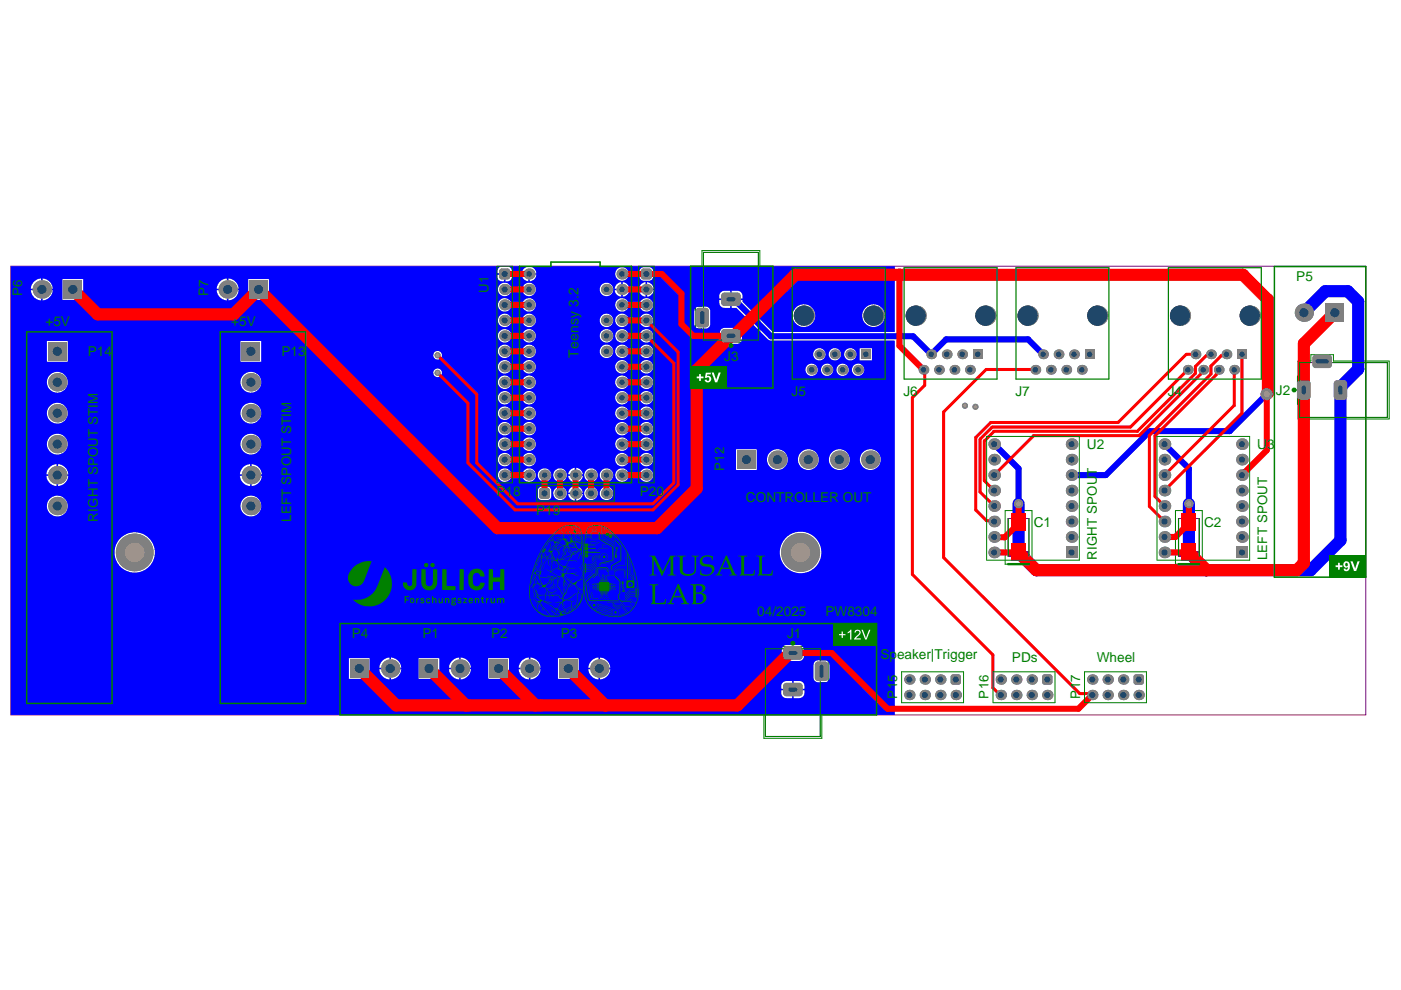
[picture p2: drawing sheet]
<svg xmlns="http://www.w3.org/2000/svg" width="297mm" height="210mm" viewBox="0 0 297 210" stroke-linecap="round" stroke-linejoin="round" font-family="sans-serif">
<defs><g id="words">
<g font-size="2.9" fill="#008000">
<text x="274.8" y="59.6">P5</text>
<text x="9.6" y="69.1">+5V</text>
<text x="49" y="69.1">+5V</text>
<text x="18.6" y="75.5">P14</text>
<text x="59.7" y="75.5">P13</text>
<text x="122.7" y="75.9" transform="rotate(-90 122.7 75.9)">Teensy 3.2</text>
<text x="153.5" y="76.6">J3</text>
<text x="167.8" y="83.9">J5</text>
<text x="191.6" y="83.9">J6</text>
<text x="215.3" y="83.9">J7</text>
<text x="247.6" y="83.9">J4</text>
<text x="270.5" y="83.7">J2</text>
<text x="230.4" y="95.2">U2</text>
<text x="266.5" y="95.2">U3</text>
<text x="105.2" y="105.3">P18</text>
<text x="135.6" y="105.3">P20</text>
<text x="158.2" y="106.3">CONTROLLER OUT</text>
<text x="113.6" y="109.1">P19</text>
<text x="219.2" y="111.8">C1</text>
<text x="255.3" y="111.8">C2</text>
<text x="160.6" y="130.7">04/2025</text>
<text x="175" y="130.7">PW8304</text>
<text x="74.6" y="135.2">P4</text>
<text x="89.6" y="135.2">P1</text>
<text x="104.1" y="135.2">P2</text>
<text x="118.9" y="135.2">P3</text>
<text x="166.9" y="135.2">J1</text>
<text x="186.7" y="139.8">Speaker|Trigger</text>
<text x="214.5" y="140.4">PDs</text>
<text x="232.5" y="140.4">Wheel</text>
</g>
<g font-size="2.8" fill="#008000">
<text x="4.7" y="62.9" transform="rotate(-90 4.7 62.9)">P6</text>
<text x="44.1" y="62.7" transform="rotate(-90 44.1 62.7)">P7</text>
<text x="103.5" y="62.1" transform="rotate(-90 103.5 62.1)">U1</text>
<text x="153.5" y="99.8" transform="rotate(-90 153.5 99.8)">P12</text>
<text x="20.7" y="110.6" transform="rotate(-90 20.7 110.6)">RIGHT SPOUT STIM</text>
<text x="61.8" y="110.6" transform="rotate(-90 61.8 110.6)">LEFT SPOUT STIM</text>
<text x="232.5" y="118.8" transform="rotate(-90 232.5 118.8)">RIGHT SPOUT</text>
<text x="268.6" y="118.8" transform="rotate(-90 268.6 118.8)">LEFT SPOUT</text>
<text x="190.2" y="148.1" transform="rotate(-90 190.2 148.1)">P15</text>
<text x="209.6" y="148.1" transform="rotate(-90 209.6 148.1)">P16</text>
<text x="229" y="148.1" transform="rotate(-90 229 148.1)">P</text>
<text x="229" y="146.2" transform="rotate(-90 229 146.2)">17</text>
</g>
</g></defs>
<path d="M148.8 53.1h12.3v19.3h-3.1v.2l-9.2-.2v-2.7h-1.3v-4.8h1.3zM275.2 76.6h2.7v-1.4h4.8v1.4h11.8v12.2h-19.3v-3.1h-.1zM213.1 108.3h5.7v11.3h-5.7zM215.3 113.9h1.3M216 113.3v1.3M249.2 108.3h5.7v11.3h-5.7zM251.4 113.9h1.3M252.1 113.3v1.3M162 137.2h3.1v-.1l9.1 .1v2.7h1.4v4.8h-1.4v11.8h-12.2z" fill="none" stroke="#008000" stroke-width=".21"/>
<path d="M149.2 53.5h11.6v18.6h-11.6zM275.5 76.9h18.7v11.6h-18.7zM213.8 109.9h4.3v8h-4.3zM249.9 109.9h4.4v8h-4.4zM162.3 137.6h11.6v18.5h-11.6z" fill="none" stroke="#800080" stroke-width=".21"/>
<g fill="#800080">
<path d="M213.8 116.9h4.3v1h-4.3z" fill-rule="evenodd"/>
<path d="M249.9 116.9h4.4v1h-4.4z" fill-rule="evenodd"/>
</g>
<path d="M2.3 56.4h287.3v95.2h-287.3z" fill="none" stroke="#800080" stroke-width=".21"/>
<path d="M2.3 56.4h103.7v.2l-.5 .7-.1 .6h3.2l-.1-.6-.5-.7v-.2h3.7l-.1 .2a1.55 1.55 0 0 0-1 1.3h3.1a1.53 1.53 0 0 0-1.1-1.3l.1-.2h77v14h-25.9l-6.4-6.4v-.4h-2.3v1.7h1l6.7 6.6 .4 .3h26.5v79.4h-187.4zM130.4 58.1a1.45 1.45 0 0 0 2.9 0 1.45 1.45 0 0 0-2.9 0zM135.9 56.9l-.3 .6v1.4l.3 .4 .6 .2h1.3l.4-.2 .3-.6-.1-1.4-.2-.4-.6-.2h-1.4zM112.3 58.3l.1 1.3a1.55 1.55 0 0 0 1.3-1.3zM110.6 58.3a1.55 1.55 0 0 0 1.4 1.3v-1.3zM107.2 58.3v1.3a1.13 1.13 0 0 0 1.4-1.3zM105.4 58.3a1.13 1.13 0 0 0 1.4 1.3v-1.3zM48.4 59v2.2h2.2a2.31 2.31 0 0 0-2.2-2.2zM9 59v2.2h2.2a2.31 2.31 0 0 0-2.2-2.2zM7.1 59.9l-.6 1.3h2.2l-.1-2.2a2.34 2.34 0 0 0-1.5 .9zM46.5 59.9l-.6 1.3h2.2l-.1-2.2a2.34 2.34 0 0 0-1.5 .9zM137.2 59.8v1.4h1.4a1.55 1.55 0 0 0-1.4-1.4zM135.8 60.4l-.3 .8h1.4v-1.4l-.5 .1zM132 59.8v1.4h1.4a1.55 1.55 0 0 0-1.4-1.4zM130.6 60.4l-.3 .8h1.4v-1.4l-.4 .1zM127.2 61.4a1.43 1.43 0 0 0 2.8 0 1.43 1.43 0 0 0-2.8 0zM110.7 61.4a1.45 1.45 0 0 0 2.9 0 1.45 1.45 0 0 0-2.9 0zM105.6 61.4a1.43 1.43 0 0 0 2.8 0 1.43 1.43 0 0 0-2.8 0zM137.2 61.5v1.4a1.55 1.55 0 0 0 1.4-1.4zM135.5 61.5v.1a1.55 1.55 0 0 0 1.4 1.3v-1.4zM132 61.5l.1 1.4a1.55 1.55 0 0 0 1.3-1.4zM130.3 61.5v.1a1.55 1.55 0 0 0 1.4 1.3v-1.4zM155.1 61.6v1.7h2.3a1.26 1.26 0 0 0-1.1-1.7zM152.8 62a1.48 1.48 0 0 0-.3 1.3h2.3v-1.7a2.1 2.1 0 0 0-2 .4zM52.6 59.2v4.4h4.4v-4.4zM13.2 59.2v4.4h4.4v-4.4zM48.4 61.5v2.2a2.31 2.31 0 0 0 2.2-2.2zM45.9 61.5a2.31 2.31 0 0 0 2.2 2.2v-2.2zM9 61.5v2.2a2.31 2.31 0 0 0 2.2-2.2zM6.5 61.5a2.31 2.31 0 0 0 2.2 2.2v-2.2zM152.5 63.6a1.26 1.26 0 0 0 1.1 1.7h1.2v-1.7zM135.6 64.7a1.45 1.45 0 0 0 2.9 0 1.45 1.45 0 0 0-2.9 0zM130.4 64.7a1.45 1.45 0 0 0 2.9 0 1.45 1.45 0 0 0-2.9 0zM110.7 64.7a1.45 1.45 0 0 0 2.9 0 1.45 1.45 0 0 0-2.9 0zM105.6 64.7a1.43 1.43 0 0 0 2.8 0 1.43 1.43 0 0 0-2.8 0zM182.8 66.9a2.4 2.4 0 0 0 4.8 0 2.4 2.4 0 0 0-4.8 0zM168 66.9a2.4 2.4 0 0 0 4.8 0 2.4 2.4 0 0 0-4.8 0zM135.6 67.9a1.45 1.45 0 0 0 2.9 0 1.45 1.45 0 0 0-2.9 0zM130.4 67.9a1.45 1.45 0 0 0 2.9 0 1.45 1.45 0 0 0-2.9 0zM127.2 67.9a1.43 1.43 0 0 0 2.8 0 1.43 1.43 0 0 0-2.8 0zM110.7 67.9a1.45 1.45 0 0 0 2.9 0 1.45 1.45 0 0 0-2.9 0zM105.6 67.9a1.43 1.43 0 0 0 2.8 0 1.43 1.43 0 0 0-2.8 0zM147.5 65.3l-.3 .7v2.7l.1 .5 .4 .3 .5 .2 1.9-.2 .3-.3 .2-.5v-2.7l-.2-.5-.3-.4-.5-.1h-1.7zM135.6 71.2a1.45 1.45 0 0 0 2.9 0 1.45 1.45 0 0 0-2.9 0zM130.4 71.2a1.45 1.45 0 0 0 2.9 0 1.45 1.45 0 0 0-2.9 0zM127.2 71.2a1.43 1.43 0 0 0 2.8 0 1.43 1.43 0 0 0-2.8 0zM110.7 71.2a1.45 1.45 0 0 0 2.9 0 1.45 1.45 0 0 0-2.9 0zM105.6 71.2a1.43 1.43 0 0 0 2.8 0 1.43 1.43 0 0 0-2.8 0zM152.9 69.8l-.2 .4-.1 1.7 .2 .5 .3 .4 .5 .1h2.7l.5-.1 .4-.4 .1-1.9-.1-.5-.4-.3-.5-.2h-2.7zM135.6 74.5a1.45 1.45 0 0 0 2.9 0 1.45 1.45 0 0 0-2.9 0zM130.4 74.5a1.45 1.45 0 0 0 2.9 0 1.45 1.45 0 0 0-2.9 0zM127.2 74.5a1.43 1.43 0 0 0 2.8 0 1.43 1.43 0 0 0-2.8 0zM110.7 74.5a1.45 1.45 0 0 0 2.9 0 1.45 1.45 0 0 0-2.9 0zM105.6 74.5a1.43 1.43 0 0 0 2.8 0 1.43 1.43 0 0 0-2.8 0zM91.9 75.3a.91 .91 0 0 0 1.8 0 .91 .91 0 0 0-1.8 0zM182.3 73.8v2.6h2.6v-2.6zM179 75.1a1.3 1.3 0 0 0 2.6 0 1.3 1.3 0 0 0-2.6 0zM175.7 75.1a1.3 1.3 0 0 0 2.6 0 1.3 1.3 0 0 0-2.6 0zM172.4 75.1a1.3 1.3 0 0 0 2.6 0 1.3 1.3 0 0 0-2.6 0zM51 72.3v4.4h4.4v-4.4zM10 72.3v4.4h4.3v-4.4zM135.6 77.8a1.45 1.45 0 0 0 2.9 0 1.45 1.45 0 0 0-2.9 0zM130.4 77.8a1.45 1.45 0 0 0 2.9 0 1.45 1.45 0 0 0-2.9 0zM110.7 77.8a1.45 1.45 0 0 0 2.9 0 1.45 1.45 0 0 0-2.9 0zM105.6 77.8a1.43 1.43 0 0 0 2.8 0 1.43 1.43 0 0 0-2.8 0zM180.6 78.4a1.3 1.3 0 0 0 2.6 0 1.3 1.3 0 0 0-2.6 0zM177.3 78.4a1.3 1.3 0 0 0 2.6 0 1.3 1.3 0 0 0-2.6 0zM174.1 78.4a1.3 1.3 0 0 0 2.6 0 1.3 1.3 0 0 0-2.6 0zM170.8 78.4a1.3 1.3 0 0 0 2.6 0 1.3 1.3 0 0 0-2.6 0zM91.9 79a.91 .91 0 0 0 1.8 0 .91 .91 0 0 0-1.8 0zM135.6 81.1a1.45 1.45 0 0 0 2.9 0 1.45 1.45 0 0 0-2.9 0zM130.4 81.1a1.45 1.45 0 0 0 2.9 0 1.45 1.45 0 0 0-2.9 0zM110.7 81.1a1.45 1.45 0 0 0 2.9 0 1.45 1.45 0 0 0-2.9 0zM105.6 81.1a1.43 1.43 0 0 0 2.8 0 1.43 1.43 0 0 0-2.8 0zM51 81.1a2.21 2.21 0 0 0 4.4 0 2.21 2.21 0 0 0-4.4 0zM9.9 81.1a2.25 2.25 0 0 0 4.5 0 2.25 2.25 0 0 0-4.5 0zM135.6 84.3a1.45 1.45 0 0 0 2.9 0 1.45 1.45 0 0 0-2.9 0zM130.4 84.3a1.45 1.45 0 0 0 2.9 0 1.45 1.45 0 0 0-2.9 0zM110.7 84.3a1.45 1.45 0 0 0 2.9 0 1.45 1.45 0 0 0-2.9 0zM105.6 84.3a1.43 1.43 0 0 0 2.8 0 1.43 1.43 0 0 0-2.8 0zM135.6 87.6a1.45 1.45 0 0 0 2.9 0 1.45 1.45 0 0 0-2.9 0zM130.4 87.6a1.45 1.45 0 0 0 2.9 0 1.45 1.45 0 0 0-2.9 0zM110.7 87.6a1.45 1.45 0 0 0 2.9 0 1.45 1.45 0 0 0-2.9 0zM105.6 87.6a1.43 1.43 0 0 0 2.8 0 1.43 1.43 0 0 0-2.8 0zM51 87.6a2.21 2.21 0 0 0 4.4 0 2.21 2.21 0 0 0-4.4 0zM9.9 87.6a2.25 2.25 0 0 0 4.5 0 2.25 2.25 0 0 0-4.5 0zM135.6 90.9a1.45 1.45 0 0 0 2.9 0 1.45 1.45 0 0 0-2.9 0zM130.4 90.9a1.45 1.45 0 0 0 2.9 0 1.45 1.45 0 0 0-2.9 0zM110.7 90.9a1.45 1.45 0 0 0 2.9 0 1.45 1.45 0 0 0-2.9 0zM105.6 90.9a1.43 1.43 0 0 0 2.8 0 1.43 1.43 0 0 0-2.8 0zM135.6 94.2a1.45 1.45 0 0 0 2.9 0 1.45 1.45 0 0 0-2.9 0zM130.4 94.2a1.45 1.45 0 0 0 2.9 0 1.45 1.45 0 0 0-2.9 0zM110.7 94.2a1.45 1.45 0 0 0 2.9 0 1.45 1.45 0 0 0-2.9 0zM105.6 94.2a1.43 1.43 0 0 0 2.8 0 1.43 1.43 0 0 0-2.8 0zM51 94.2a2.21 2.21 0 0 0 4.4 0 2.21 2.21 0 0 0-4.4 0zM9.9 94.2a2.25 2.25 0 0 0 4.5 0 2.25 2.25 0 0 0-4.5 0zM135.6 97.5a1.45 1.45 0 0 0 2.9 0 1.45 1.45 0 0 0-2.9 0zM130.4 97.5a1.45 1.45 0 0 0 2.9 0 1.45 1.45 0 0 0-2.9 0zM110.7 97.5a1.45 1.45 0 0 0 2.9 0 1.45 1.45 0 0 0-2.9 0zM105.6 97.5a1.43 1.43 0 0 0 2.8 0 1.43 1.43 0 0 0-2.8 0zM182.3 97.5a2.21 2.21 0 0 0 4.4 0 2.21 2.21 0 0 0-4.4 0zM175.7 97.5a2.25 2.25 0 0 0 4.5 0 2.25 2.25 0 0 0-4.5 0zM169.2 97.5a2.21 2.21 0 0 0 4.4 0 2.21 2.21 0 0 0-4.4 0zM162.6 97.5a2.21 2.21 0 0 0 4.4 0 2.21 2.21 0 0 0-4.4 0zM156.1 95.3v4.3h4.3v-4.3zM122.2 99.2v1.4l1.4-.1a1.55 1.55 0 0 0-1.4-1.3zM120.8 99.8l-.3 .8h1.4v-1.4l-.5 .1zM53.4 98.4v2.2h2.1a2.31 2.31 0 0 0-2.1-2.2zM51.4 99.3l-.5 1.3h2.1v-2.2a2.34 2.34 0 0 0-1.6 .9zM12.3 98.4v2.2h2.2a2.31 2.31 0 0 0-2.2-2.2zM10.3 99.3l-.5 1.3h2.2l-.1-2.2a2.34 2.34 0 0 0-1.6 .9zM135.6 100.7a1.45 1.45 0 0 0 2.9 0 1.45 1.45 0 0 0-2.9 0zM130.4 100.7a1.45 1.45 0 0 0 2.9 0 1.45 1.45 0 0 0-2.9 0zM127.2 100.7a1.43 1.43 0 0 0 2.8 0 1.43 1.43 0 0 0-2.8 0zM123.9 100.7a1.43 1.43 0 0 0 2.8 0 1.43 1.43 0 0 0-2.8 0zM117.3 100.7a1.45 1.45 0 0 0 2.9 0 1.45 1.45 0 0 0-2.9 0zM114 100.7a1.45 1.45 0 0 0 2.9 0 1.45 1.45 0 0 0-2.9 0zM110.7 100.7a1.45 1.45 0 0 0 2.9 0 1.45 1.45 0 0 0-2.9 0zM105.6 100.7a1.43 1.43 0 0 0 2.8 0 1.43 1.43 0 0 0-2.8 0zM122.2 100.9v1.4a1.55 1.55 0 0 0 1.4-1.4zM120.5 100.9a1.55 1.55 0 0 0 1.4 1.4v-1.4zM53.4 100.9v2.2a2.31 2.31 0 0 0 2.1-2.2zM50.9 100.9a2.31 2.31 0 0 0 2.1 2.2v-2.2zM12.3 100.9v2.2a2.31 2.31 0 0 0 2.2-2.2zM9.8 100.9a2.31 2.31 0 0 0 2.2 2.2v-2.2zM122.2 103.1v1.3h1.4a1.55 1.55 0 0 0-1.4-1.3zM120.8 103.7l-.3 .7h1.4v-1.3l-.5 .1zM127.2 104.6a1.43 1.43 0 0 0 2.8 0 1.43 1.43 0 0 0-2.8 0zM123.9 104.6a1.43 1.43 0 0 0 2.8 0 1.43 1.43 0 0 0-2.8 0zM117.3 104.6a1.45 1.45 0 0 0 2.9 0 1.45 1.45 0 0 0-2.9 0zM114.3 103.4l-.3 .6 .1 1.4 .2 .4 .6 .2h1.4l.3-.2 .3-.6v-1.4l-.3-.4-.6-.2h-1.3zM122.2 104.8v1.4a1.55 1.55 0 0 0 1.4-1.4zM120.5 104.8a1.55 1.55 0 0 0 1.4 1.4v-1.4zM51 107.3a2.21 2.21 0 0 0 4.4 0 2.21 2.21 0 0 0-4.4 0zM9.9 107.3a2.25 2.25 0 0 0 4.5 0 2.25 2.25 0 0 0-4.5 0zM24.3 117.1a4.3 4.3 0 0 0 8.5 0 4.3 4.3 0 0 0-8.5 0zM165.3 117.1a4.4 4.4 0 0 0 8.8 0 4.4 4.4 0 0 0-8.8 0zM166.1 137.1l-.3 .4v1.7l.1 .5 .4 .3 .4 .1h2.8l.4-.1 .4-.3 .1-2-.1-.4-.4-.4-.4-.1h-2.8zM127.2 139.4v2.2h2.2a2.31 2.31 0 0 0-2.2-2.2zM125.3 140.3l-.6 1.3h2.2l-.1-2.2a2.34 2.34 0 0 0-1.5 .9zM112.5 139.4v2.2h2.1a2.31 2.31 0 0 0-2.1-2.2zM97.7 139.4v2.2h2.1a2.31 2.31 0 0 0-2.1-2.2zM82.9 139.4v2.2h2.2a2.31 2.31 0 0 0-2.2-2.2zM95.7 140.3l-.5 1.3h2.1v-2.2a2.34 2.34 0 0 0-1.6 .9zM110.5 140.3l-.5 1.3h2.1v-2.2a2.34 2.34 0 0 0-1.6 .9zM80.9 140.3l-.5 1.3h2.2l-.1-2.2a2.34 2.34 0 0 0-1.6 .9zM118.3 139.5v4.4h4.4v-4.4zM103.5 139.5v4.4h4.4v-4.4zM88.7 139.5v4.4h4.4v-4.4zM74 139.5v4.4h4.4v-4.4zM127.2 141.9v2.2a2.31 2.31 0 0 0 2.2-2.2zM124.7 141.9a2.31 2.31 0 0 0 2.2 2.2v-2.2zM112.5 141.9v2.2a2.31 2.31 0 0 0 2.1-2.2zM110 141.9a2.31 2.31 0 0 0 2.1 2.2v-2.2zM97.7 141.9v2.2a2.31 2.31 0 0 0 2.1-2.2zM95.2 141.9a2.31 2.31 0 0 0 2.1 2.2v-2.2zM82.9 141.9v2.2a2.31 2.31 0 0 0 2.2-2.2zM80.4 141.9a2.31 2.31 0 0 0 2.2 2.2v-2.2zM172.8 140.3l-.3 .7v2.7l.1 .5 .4 .3 .5 .2 1.9-.2 .3-.3 .2-.5v-2.7l-.2-.5-.3-.4-.5-.1h-1.7zM168.3 144.4v1.6h2.3a1.26 1.26 0 0 0-1.1-1.6zM166 144.7a1.48 1.48 0 0 0-.4 1.3h2.3v-1.6a2.1 2.1 0 0 0-1.9 .3zM168.3 146.4v1.6a2.1 2.1 0 0 0 1.9-.3 1.48 1.48 0 0 0 .4-1.3zM165.6 146.4a1.26 1.26 0 0 0 1.1 1.6h1.2v-1.6z" fill="#00f"/>
<path d="M276.4 66.3l4.6-4.6h4.8l2.2 2.2v14.4l-3.7 3.6v.7l-.1 .1v31.9l-6.3 6.3h-58.2l-3.7-3.8v-10.3M252.1 106.8v10.4l3.7 3.7" fill="none" stroke="#00f" stroke-width="2.6"/>
<path d="M155 63.5h.6l7.9 7.8h30.1l3.8 3.8 3.2-3.2h17.4l3.2 3.2M210.8 94.2l5.2 5.1v7.5M246.9 94.2l5.2 5.1v7.5M268.6 83.6l-7.9 7.8h-16.9l-9.3 9.3h-7.3" fill="none" stroke="#00f" stroke-width="1.3"/>
<circle cx="204.6" cy="86" r=".65" fill="#808080"/>
<circle cx="204.6" cy="86" r=".32" fill="#a6968d"/>
<circle cx="216" cy="106.8" r=".97" fill="#808080"/>
<circle cx="216" cy="106.8" r=".52" fill="#a6968d"/>
<circle cx="206.8" cy="86.2" r=".65" fill="#808080"/>
<circle cx="206.8" cy="86.2" r=".32" fill="#a6968d"/>
<circle cx="92.8" cy="79" r=".65" fill="#808080"/>
<circle cx="92.8" cy="79" r=".39" fill="#a6968d"/>
<circle cx="92.8" cy="75.3" r=".65" fill="#808080"/>
<circle cx="92.8" cy="75.3" r=".39" fill="#a6968d"/>
<circle cx="268.6" cy="83.6" r="1.29" fill="#808080"/>
<circle cx="268.6" cy="83.6" r=".65" fill="#a6968d"/>
<circle cx="169.7" cy="117.1" r="4.1" fill="#808080"/>
<circle cx="169.7" cy="117.1" r="2.07" fill="#a6968d"/>
<circle cx="28.6" cy="117.1" r="4" fill="#808080"/>
<circle cx="28.6" cy="117.1" r="2.07" fill="#a6968d"/>
<circle cx="252.1" cy="106.8" r=".97" fill="#808080"/>
<circle cx="252.1" cy="106.8" r=".52" fill="#a6968d"/>
<path d="M103.8 139.8h3.9v3.9h-3.9z" fill-rule="evenodd" fill="#808080"/>
<circle cx="105.7" cy="141.7" r=".97" fill="#1f4769"/>
<circle cx="82.7" cy="141.7" r="1.94" fill="#808080"/>
<circle cx="82.7" cy="141.7" r=".97" fill="#1f4769"/>
<path d="M74.2 139.8h3.9v3.9h-3.9z" fill-rule="evenodd" fill="#808080"/>
<circle cx="76.2" cy="141.7" r=".97" fill="#1f4769"/>
<circle cx="97.5" cy="141.7" r="1.94" fill="#808080"/>
<circle cx="97.5" cy="141.7" r=".97" fill="#1f4769"/>
<path d="M89 139.8h3.9v3.9h-3.9z" fill-rule="evenodd" fill="#808080"/>
<circle cx="90.9" cy="141.7" r=".97" fill="#1f4769"/>
<circle cx="12.1" cy="107.3" r="1.94" fill="#808080"/>
<circle cx="12.1" cy="107.3" r=".97" fill="#1f4769"/>
<circle cx="53.2" cy="107.3" r="1.94" fill="#808080"/>
<circle cx="53.2" cy="107.3" r=".97" fill="#1f4769"/>
<circle cx="12.1" cy="100.7" r="1.94" fill="#808080"/>
<circle cx="12.1" cy="100.7" r=".97" fill="#1f4769"/>
<circle cx="53.2" cy="100.7" r="1.94" fill="#808080"/>
<circle cx="53.2" cy="100.7" r=".97" fill="#1f4769"/>
<circle cx="107" cy="100.7" r="1.16" fill="#808080"/>
<circle cx="107" cy="100.7" r=".65" fill="#1f4769"/>
<circle cx="107" cy="97.5" r="1.16" fill="#808080"/>
<circle cx="107" cy="97.5" r=".65" fill="#1f4769"/>
<circle cx="53.2" cy="94.2" r="1.94" fill="#808080"/>
<circle cx="53.2" cy="94.2" r=".97" fill="#1f4769"/>
<circle cx="12.1" cy="94.2" r="1.94" fill="#808080"/>
<circle cx="12.1" cy="94.2" r=".97" fill="#1f4769"/>
<circle cx="112.2" cy="94.2" r="1.16" fill="#808080"/>
<circle cx="112.2" cy="94.2" r=".58" fill="#1f4769"/>
<circle cx="107" cy="94.2" r="1.16" fill="#808080"/>
<circle cx="107" cy="94.2" r=".65" fill="#1f4769"/>
<circle cx="8.9" cy="61.4" r="1.94" fill="#808080"/>
<circle cx="8.9" cy="61.4" r=".97" fill="#1f4769"/>
<circle cx="12.1" cy="87.6" r="1.94" fill="#808080"/>
<circle cx="12.1" cy="87.6" r=".97" fill="#1f4769"/>
<path d="M10.2 72.6h3.9v3.8h-3.9z" fill-rule="evenodd" fill="#808080"/>
<circle cx="12.1" cy="74.5" r=".97" fill="#1f4769"/>
<circle cx="12.1" cy="81.1" r="1.94" fill="#808080"/>
<circle cx="12.1" cy="81.1" r=".97" fill="#1f4769"/>
<path d="M13.5 59.4h3.9v3.9h-3.9z" fill-rule="evenodd" fill="#808080"/>
<circle cx="15.4" cy="61.4" r=".97" fill="#1f4769"/>
<circle cx="48.3" cy="61.4" r="1.94" fill="#808080"/>
<circle cx="48.3" cy="61.4" r=".97" fill="#1f4769"/>
<circle cx="53.2" cy="87.6" r="1.94" fill="#808080"/>
<circle cx="53.2" cy="87.6" r=".97" fill="#1f4769"/>
<circle cx="53.2" cy="81.1" r="1.94" fill="#808080"/>
<circle cx="53.2" cy="81.1" r=".97" fill="#1f4769"/>
<path d="M51.2 72.6h3.9v3.8h-3.9z" fill-rule="evenodd" fill="#808080"/>
<circle cx="53.2" cy="74.5" r=".97" fill="#1f4769"/>
<path d="M52.9 59.4h3.9v3.9h-3.9z" fill-rule="evenodd" fill="#808080"/>
<circle cx="54.8" cy="61.4" r=".97" fill="#1f4769"/>
<circle cx="107" cy="90.9" r="1.16" fill="#808080"/>
<circle cx="107" cy="90.9" r=".65" fill="#1f4769"/>
<circle cx="107" cy="87.6" r="1.16" fill="#808080"/>
<circle cx="107" cy="87.6" r=".65" fill="#1f4769"/>
<circle cx="107" cy="71.2" r="1.16" fill="#808080"/>
<circle cx="107" cy="71.2" r=".65" fill="#1f4769"/>
<circle cx="107" cy="74.5" r="1.16" fill="#808080"/>
<circle cx="107" cy="74.5" r=".65" fill="#1f4769"/>
<circle cx="107" cy="77.8" r="1.16" fill="#808080"/>
<circle cx="107" cy="77.8" r=".65" fill="#1f4769"/>
<circle cx="107" cy="81.1" r="1.16" fill="#808080"/>
<circle cx="107" cy="81.1" r=".65" fill="#1f4769"/>
<circle cx="107" cy="67.9" r="1.16" fill="#808080"/>
<circle cx="107" cy="67.9" r=".65" fill="#1f4769"/>
<circle cx="107" cy="84.3" r="1.16" fill="#808080"/>
<circle cx="107" cy="84.3" r=".65" fill="#1f4769"/>
<circle cx="107" cy="64.6" r="1.16" fill="#808080"/>
<circle cx="107" cy="64.7" r=".65" fill="#1f4769"/>
<circle cx="107" cy="61.4" r="1.16" fill="#808080"/>
<circle cx="107" cy="61.4" r=".65" fill="#1f4769"/>
<path d="M105.8 57.5l.6-.6h1.2l.6 .6v1.2l-.6 .6h-1.2l-.6-.6z" fill-rule="evenodd" fill="#808080"/>
<g fill="#808080">
<path d="M107.6 56.9a.58 .58 0 0 1 .6 .6h-.6z"/>
<path d="M106 57.1l.4-.2v.6h-.6z"/>
<path d="M105.8 58.7h.6v.6a.58 .58 0 0 1-.6-.6z"/>
<path d="M107.6 58.7h.6a.58 .58 0 0 1-.6 .6z"/>
</g>
<circle cx="107" cy="58.1" r=".65" fill="#1f4769"/>
<circle cx="112.2" cy="90.9" r="1.16" fill="#808080"/>
<circle cx="112.2" cy="90.9" r=".58" fill="#1f4769"/>
<circle cx="112.2" cy="87.6" r="1.16" fill="#808080"/>
<circle cx="112.2" cy="87.6" r=".58" fill="#1f4769"/>
<circle cx="112.2" cy="77.8" r="1.16" fill="#808080"/>
<circle cx="112.2" cy="77.8" r=".58" fill="#1f4769"/>
<circle cx="112.2" cy="74.5" r="1.16" fill="#808080"/>
<circle cx="112.2" cy="74.5" r=".58" fill="#1f4769"/>
<circle cx="112.2" cy="71.2" r="1.16" fill="#808080"/>
<circle cx="112.2" cy="71.2" r=".58" fill="#1f4769"/>
<circle cx="112.2" cy="58.1" r="1.16" fill="#808080"/>
<circle cx="112.2" cy="58.1" r=".58" fill="#1f4769"/>
<circle cx="112.2" cy="61.4" r="1.16" fill="#808080"/>
<circle cx="112.2" cy="61.4" r=".58" fill="#1f4769"/>
<circle cx="112.2" cy="64.6" r="1.16" fill="#808080"/>
<circle cx="112.2" cy="64.7" r=".58" fill="#1f4769"/>
<circle cx="112.2" cy="67.9" r="1.16" fill="#808080"/>
<circle cx="112.2" cy="67.9" r=".58" fill="#1f4769"/>
<circle cx="112.2" cy="100.7" r="1.16" fill="#808080"/>
<circle cx="112.2" cy="100.7" r=".58" fill="#1f4769"/>
<circle cx="112.2" cy="97.5" r="1.16" fill="#808080"/>
<circle cx="112.2" cy="97.5" r=".58" fill="#1f4769"/>
<circle cx="112.3" cy="141.7" r="1.94" fill="#808080"/>
<circle cx="112.3" cy="141.7" r=".97" fill="#1f4769"/>
<path d="M114.3 104l.6-.6h1.1l.6 .6v1.2l-.6 .6h-1.1l-.6-.6z" fill-rule="evenodd" fill="#808080"/>
<g fill="#808080">
<path d="M114.5 103.6l.4-.2v.6h-.6z"/>
<path d="M114.3 105.2h.6v.6a.58 .58 0 0 1-.6-.6z"/>
<path d="M116 105.2h.6a.58 .58 0 0 1-.6 .6z"/>
<path d="M116 103.4a.58 .58 0 0 1 .6 .6h-.6z"/>
</g>
<circle cx="115.5" cy="104.6" r=".65" fill="#1f4769"/>
<circle cx="115.5" cy="100.7" r="1.16" fill="#808080"/>
<circle cx="115.5" cy="100.7" r=".58" fill="#1f4769"/>
<circle cx="118.7" cy="104.6" r="1.16" fill="#808080"/>
<circle cx="118.7" cy="104.6" r=".65" fill="#1f4769"/>
<circle cx="118.7" cy="100.7" r="1.16" fill="#808080"/>
<circle cx="118.7" cy="100.7" r=".58" fill="#1f4769"/>
<path d="M118.6 139.8h3.8v3.9h-3.8z" fill-rule="evenodd" fill="#808080"/>
<circle cx="120.5" cy="141.7" r=".97" fill="#1f4769"/>
<circle cx="122" cy="104.6" r="1.16" fill="#808080"/>
<circle cx="122" cy="104.6" r=".65" fill="#1f4769"/>
<circle cx="122" cy="100.7" r="1.16" fill="#808080"/>
<circle cx="122" cy="100.7" r=".58" fill="#1f4769"/>
<circle cx="125.3" cy="104.6" r="1.16" fill="#808080"/>
<circle cx="125.3" cy="104.6" r=".65" fill="#1f4769"/>
<circle cx="125.3" cy="100.7" r="1.16" fill="#808080"/>
<circle cx="125.3" cy="100.7" r=".58" fill="#1f4769"/>
<circle cx="127.1" cy="141.7" r="1.94" fill="#808080"/>
<circle cx="127.1" cy="141.7" r=".97" fill="#1f4769"/>
<circle cx="128.6" cy="104.6" r="1.16" fill="#808080"/>
<circle cx="128.6" cy="104.6" r=".65" fill="#1f4769"/>
<circle cx="128.6" cy="100.7" r="1.16" fill="#808080"/>
<circle cx="128.6" cy="100.7" r=".58" fill="#1f4769"/>
<circle cx="131.9" cy="100.7" r="1.16" fill="#808080"/>
<circle cx="131.9" cy="100.7" r=".58" fill="#1f4769"/>
<circle cx="131.9" cy="97.5" r="1.16" fill="#808080"/>
<circle cx="131.9" cy="97.5" r=".58" fill="#1f4769"/>
<circle cx="131.9" cy="94.2" r="1.16" fill="#808080"/>
<circle cx="131.9" cy="94.2" r=".58" fill="#1f4769"/>
<circle cx="131.9" cy="90.9" r="1.16" fill="#808080"/>
<circle cx="131.9" cy="90.9" r=".58" fill="#1f4769"/>
<circle cx="131.9" cy="87.6" r="1.16" fill="#808080"/>
<circle cx="131.9" cy="87.6" r=".58" fill="#1f4769"/>
<circle cx="137" cy="100.7" r="1.16" fill="#808080"/>
<circle cx="137" cy="100.7" r=".65" fill="#1f4769"/>
<circle cx="137" cy="97.5" r="1.16" fill="#808080"/>
<circle cx="137" cy="97.5" r=".65" fill="#1f4769"/>
<circle cx="137" cy="94.2" r="1.16" fill="#808080"/>
<circle cx="137" cy="94.2" r=".65" fill="#1f4769"/>
<circle cx="137" cy="90.9" r="1.16" fill="#808080"/>
<circle cx="137" cy="90.9" r=".65" fill="#1f4769"/>
<path d="M156.3 95.5h3.9v3.9h-3.9z" fill-rule="evenodd" fill="#808080"/>
<circle cx="158.3" cy="97.5" r=".97" fill="#1f4769"/>
<circle cx="164.8" cy="97.5" r="1.94" fill="#808080"/>
<circle cx="164.8" cy="97.5" r=".97" fill="#1f4769"/>
<path d="M166 145.5l.7-.7h2.8l.7 .7v1.4l-.7 .7h-2.8l-.7-.7z" fill-rule="evenodd" fill="#808080"/>
<g fill="#808080">
<path d="M169.5 144.8a.71 .71 0 0 1 .7 .7h-.7z"/>
<path d="M166.2 145l.5-.2v.7h-.7z"/>
<path d="M166 146.9h.7v.7a.71 .71 0 0 1-.7-.7z"/>
<path d="M169.5 146.9h.7a.71 .71 0 0 1-.7 .7z"/>
</g>
<path d="M167.6 146.2h1" fill="none" stroke="#1f4769" stroke-width=".9"/>
<path d="M166 137.7l.7-.7h2.8l.7 .7v1.5l-.7 .7h-2.8l-.7-.7z" fill-rule="evenodd" fill="#808080"/>
<g fill="#808080">
<path d="M169.5 137a.71 .71 0 0 1 .7 .7h-.7z"/>
<path d="M166.2 137.2l.5-.2v.7h-.7z"/>
<path d="M166 139.2h.7v.7a.71 .71 0 0 1-.7-.7z"/>
<path d="M169.5 139.2h.7a.71 .71 0 0 1-.7 .7z"/>
</g>
<path d="M167.6 138.5h1" fill="none" stroke="#1f4769" stroke-width=".9"/>
<circle cx="171.4" cy="97.5" r="1.94" fill="#808080"/>
<circle cx="171.4" cy="97.5" r=".97" fill="#1f4769"/>
<path d="M172.8 141l.7-.7h1.4l.7 .7v2.7l-.7 .7h-1.4l-.7-.7z" fill-rule="evenodd" fill="#808080"/>
<g fill="#808080">
<path d="M173 140.5l.5-.2v.7h-.7z"/>
<path d="M172.8 143.7h.7v.7a.71 .71 0 0 1-.7-.7z"/>
<path d="M174.9 143.7h.7a.71 .71 0 0 1-.7 .7z"/>
<path d="M174.9 140.3a.71 .71 0 0 1 .7 .7h-.7z"/>
</g>
<path d="M174.2 141.4v1.9" fill="none" stroke="#1f4769" stroke-width=".9"/>
<circle cx="112.2" cy="84.3" r="1.16" fill="#808080"/>
<circle cx="112.2" cy="84.3" r=".58" fill="#1f4769"/>
<circle cx="112.2" cy="81.1" r="1.16" fill="#808080"/>
<circle cx="112.2" cy="81.1" r=".58" fill="#1f4769"/>
<circle cx="128.6" cy="61.4" r="1.16" fill="#808080"/>
<circle cx="128.6" cy="61.4" r=".58" fill="#1f4769"/>
<circle cx="128.6" cy="74.5" r="1.16" fill="#808080"/>
<circle cx="128.6" cy="74.5" r=".58" fill="#1f4769"/>
<circle cx="128.6" cy="67.9" r="1.16" fill="#808080"/>
<circle cx="128.6" cy="67.9" r=".58" fill="#1f4769"/>
<circle cx="128.6" cy="71.2" r="1.16" fill="#808080"/>
<circle cx="128.6" cy="71.2" r=".58" fill="#1f4769"/>
<circle cx="131.9" cy="84.3" r="1.16" fill="#808080"/>
<circle cx="131.9" cy="84.3" r=".58" fill="#1f4769"/>
<circle cx="131.9" cy="71.2" r="1.16" fill="#808080"/>
<circle cx="131.9" cy="71.2" r=".58" fill="#1f4769"/>
<circle cx="131.9" cy="58.1" r="1.16" fill="#808080"/>
<circle cx="131.9" cy="58.1" r=".58" fill="#1f4769"/>
<circle cx="131.9" cy="61.4" r="1.16" fill="#808080"/>
<circle cx="131.9" cy="61.4" r=".58" fill="#1f4769"/>
<circle cx="131.9" cy="64.6" r="1.16" fill="#808080"/>
<circle cx="131.9" cy="64.7" r=".58" fill="#1f4769"/>
<circle cx="131.9" cy="67.9" r="1.16" fill="#808080"/>
<circle cx="131.9" cy="67.9" r=".58" fill="#1f4769"/>
<circle cx="131.9" cy="74.5" r="1.16" fill="#808080"/>
<circle cx="131.9" cy="74.5" r=".58" fill="#1f4769"/>
<circle cx="131.9" cy="77.8" r="1.16" fill="#808080"/>
<circle cx="131.9" cy="77.8" r=".58" fill="#1f4769"/>
<circle cx="131.9" cy="81.1" r="1.16" fill="#808080"/>
<circle cx="131.9" cy="81.1" r=".58" fill="#1f4769"/>
<circle cx="137" cy="87.6" r="1.16" fill="#808080"/>
<circle cx="137" cy="87.6" r=".65" fill="#1f4769"/>
<circle cx="137" cy="84.3" r="1.16" fill="#808080"/>
<circle cx="137" cy="84.3" r=".65" fill="#1f4769"/>
<circle cx="137" cy="67.9" r="1.16" fill="#808080"/>
<circle cx="137" cy="67.9" r=".65" fill="#1f4769"/>
<circle cx="137" cy="64.6" r="1.16" fill="#808080"/>
<circle cx="137" cy="64.7" r=".65" fill="#1f4769"/>
<circle cx="137" cy="61.4" r="1.16" fill="#808080"/>
<circle cx="137" cy="61.4" r=".65" fill="#1f4769"/>
<path d="M135.9 57.5l.6-.6h1.1l.6 .6v1.2l-.6 .6h-1.1l-.6-.6z" fill-rule="evenodd" fill="#808080"/>
<g fill="#808080">
<path d="M137.6 56.9a.58 .58 0 0 1 .6 .6h-.6z"/>
<path d="M136 57.1l.5-.2v.6h-.6z"/>
<path d="M135.9 58.7h.6v.6a.58 .58 0 0 1-.6-.6z"/>
<path d="M137.6 58.7h.6a.58 .58 0 0 1-.6 .6z"/>
</g>
<circle cx="137" cy="58.1" r=".65" fill="#1f4769"/>
<circle cx="137" cy="77.8" r="1.16" fill="#808080"/>
<circle cx="137" cy="77.8" r=".65" fill="#1f4769"/>
<circle cx="137" cy="74.5" r="1.16" fill="#808080"/>
<circle cx="137" cy="74.5" r=".65" fill="#1f4769"/>
<circle cx="137" cy="71.2" r="1.16" fill="#808080"/>
<circle cx="137" cy="71.2" r=".65" fill="#1f4769"/>
<circle cx="137" cy="81.1" r="1.16" fill="#808080"/>
<circle cx="137" cy="81.1" r=".65" fill="#1f4769"/>
<path d="M147.5 66l.7-.7h1.4l.7 .7v2.7l-.7 .7h-1.4l-.7-.7z" fill-rule="evenodd" fill="#808080"/>
<g fill="#808080">
<path d="M149.6 68.7h.7a.71 .71 0 0 1-.7 .7z"/>
<path d="M149.6 65.3a.71 .71 0 0 1 .7 .7h-.7z"/>
<path d="M147.7 65.5l.5-.2v.7h-.7z"/>
<path d="M147.5 68.7h.7v.7a.71 .71 0 0 1-.7-.7z"/>
</g>
<path d="M148.9 66.4v1.9" fill="none" stroke="#1f4769" stroke-width=".9"/>
<path d="M152.9 62.8l.7-.8h2.7l.7 .8v1.4l-.7 .7h-2.7l-.7-.7z" fill-rule="evenodd" fill="#808080"/>
<g fill="#808080">
<path d="M152.9 64.2h.7v.7a.71 .71 0 0 1-.7-.7z"/>
<path d="M156.3 64.2h.7a.71 .71 0 0 1-.7 .7z"/>
<path d="M156.3 62a.71 .71 0 0 1 .7 .8h-.7z"/>
<path d="M153.1 62.2l.5-.2v.8h-.7z"/>
</g>
<path d="M154.5 63.5h1" fill="none" stroke="#1f4769" stroke-width=".9"/>
<path d="M152.9 70.5l.7-.7h2.7l.7 .7v1.4l-.7 .7h-2.7l-.7-.7z" fill-rule="evenodd" fill="#808080"/>
<g fill="#808080">
<path d="M152.9 71.9h.7v.7a.71 .71 0 0 1-.7-.7z"/>
<path d="M156.3 71.9h.7a.71 .71 0 0 1-.7 .7z"/>
<path d="M156.3 69.8a.71 .71 0 0 1 .7 .7h-.7z"/>
<path d="M153.1 70l.5-.2v.7h-.7z"/>
</g>
<path d="M154.5 71.2h1" fill="none" stroke="#1f4769" stroke-width=".9"/>
<circle cx="170.4" cy="66.9" r="2.13" fill="#808080"/>
<circle cx="170.4" cy="66.9" r="2.13" fill="#1f4769"/>
<circle cx="172.1" cy="78.4" r="1.03" fill="#808080"/>
<circle cx="172.1" cy="78.4" r=".58" fill="#1f4769"/>
<circle cx="173.7" cy="75.1" r="1.03" fill="#808080"/>
<circle cx="173.7" cy="75.1" r=".58" fill="#1f4769"/>
<circle cx="175.4" cy="78.4" r="1.03" fill="#808080"/>
<circle cx="175.4" cy="78.4" r=".58" fill="#1f4769"/>
<circle cx="218.8" cy="147.4" r="1.1" fill="#808080"/>
<circle cx="218.8" cy="147.4" r=".65" fill="#1f4769"/>
<circle cx="215.5" cy="147.4" r="1.1" fill="#808080"/>
<circle cx="215.5" cy="147.4" r=".65" fill="#1f4769"/>
<circle cx="212.2" cy="147.4" r="1.1" fill="#808080"/>
<circle cx="212.2" cy="147.4" r=".65" fill="#1f4769"/>
<circle cx="192.8" cy="147.4" r="1.1" fill="#808080"/>
<circle cx="192.8" cy="147.4" r=".65" fill="#1f4769"/>
<circle cx="196.1" cy="147.4" r="1.1" fill="#808080"/>
<circle cx="196.1" cy="147.4" r=".65" fill="#1f4769"/>
<circle cx="199.4" cy="147.4" r="1.1" fill="#808080"/>
<circle cx="199.4" cy="147.4" r=".65" fill="#1f4769"/>
<circle cx="202.6" cy="147.4" r="1.1" fill="#808080"/>
<circle cx="202.7" cy="147.4" r=".65" fill="#1f4769"/>
<circle cx="222" cy="147.4" r="1.1" fill="#808080"/>
<circle cx="222" cy="147.4" r=".65" fill="#1f4769"/>
<circle cx="218.8" cy="144.1" r="1.1" fill="#808080"/>
<circle cx="218.8" cy="144.1" r=".65" fill="#1f4769"/>
<circle cx="215.5" cy="144.1" r="1.1" fill="#808080"/>
<circle cx="215.5" cy="144.1" r=".65" fill="#1f4769"/>
<circle cx="212.2" cy="144.1" r="1.1" fill="#808080"/>
<circle cx="212.2" cy="144.1" r=".65" fill="#1f4769"/>
<path d="M220.9 143.5l.6-.5h1.1l.5 .5v1.1l-.5 .6h-1.1l-.6-.6z" fill-rule="evenodd" fill="#808080"/>
<g fill="#808080">
<path d="M222.6 144.6h.5v.3l-.5 .3z"/>
<path d="M222.6 143l.5 .2v.3h-.5z"/>
<path d="M221 143.2l.5-.2v.5h-.6z"/>
<path d="M220.9 144.6h.6v.6a.55 .55 0 0 1-.6-.6z"/>
</g>
<circle cx="222" cy="144.1" r=".65" fill="#1f4769"/>
<circle cx="192.8" cy="144.1" r="1.1" fill="#808080"/>
<circle cx="192.8" cy="144.1" r=".65" fill="#1f4769"/>
<circle cx="196.1" cy="144.1" r="1.1" fill="#808080"/>
<circle cx="196.1" cy="144.1" r=".65" fill="#1f4769"/>
<circle cx="199.4" cy="144.1" r="1.1" fill="#808080"/>
<circle cx="199.4" cy="144.1" r=".65" fill="#1f4769"/>
<path d="M201.6 143.5l.5-.5h1.1l.5 .5v1.1l-.5 .6h-1.1l-.5-.6z" fill-rule="evenodd" fill="#808080"/>
<g fill="#808080">
<path d="M203.2 144.6h.5v.3l-.5 .3z"/>
<path d="M203.2 143l.5 .2v.3h-.5z"/>
<path d="M201.6 143.2l.5-.2v.5h-.5z"/>
<path d="M201.6 144.6h.5v.6a.55 .55 0 0 1-.5-.6z"/>
</g>
<circle cx="202.7" cy="144.1" r=".65" fill="#1f4769"/>
<circle cx="177" cy="75.1" r="1.03" fill="#808080"/>
<circle cx="177" cy="75.1" r=".58" fill="#1f4769"/>
<circle cx="177.9" cy="97.5" r="1.94" fill="#808080"/>
<circle cx="177.9" cy="97.5" r=".97" fill="#1f4769"/>
<circle cx="178.6" cy="78.4" r="1.03" fill="#808080"/>
<circle cx="178.6" cy="78.4" r=".58" fill="#1f4769"/>
<circle cx="180.3" cy="75.1" r="1.03" fill="#808080"/>
<circle cx="180.3" cy="75.1" r=".58" fill="#1f4769"/>
<circle cx="181.9" cy="78.4" r="1.03" fill="#808080"/>
<circle cx="181.9" cy="78.4" r=".58" fill="#1f4769"/>
<path d="M182.5 74.1h2.1v2.1h-2.1z" fill-rule="evenodd" fill="#808080"/>
<circle cx="183.6" cy="75.1" r=".58" fill="#1f4769"/>
<circle cx="184.5" cy="97.5" r="1.94" fill="#808080"/>
<circle cx="184.5" cy="97.5" r=".97" fill="#1f4769"/>
<circle cx="185.2" cy="66.9" r="2.13" fill="#808080"/>
<circle cx="185.2" cy="66.9" r="2.13" fill="#1f4769"/>
<circle cx="194.2" cy="66.9" r="2.13" fill="#808080"/>
<circle cx="194.2" cy="66.9" r="2.13" fill="#1f4769"/>
<circle cx="195.8" cy="78.4" r="1.03" fill="#808080"/>
<circle cx="195.8" cy="78.4" r=".58" fill="#1f4769"/>
<circle cx="197.4" cy="75.1" r="1.03" fill="#808080"/>
<circle cx="197.4" cy="75.1" r=".58" fill="#1f4769"/>
<circle cx="199.1" cy="78.4" r="1.03" fill="#808080"/>
<circle cx="199.1" cy="78.4" r=".58" fill="#1f4769"/>
<circle cx="200.7" cy="75.1" r="1.03" fill="#808080"/>
<circle cx="200.7" cy="75.1" r=".58" fill="#1f4769"/>
<circle cx="202.4" cy="78.4" r="1.03" fill="#808080"/>
<circle cx="202.4" cy="78.4" r=".58" fill="#1f4769"/>
<circle cx="204" cy="75.1" r="1.03" fill="#808080"/>
<circle cx="204" cy="75.1" r=".58" fill="#1f4769"/>
<circle cx="205.6" cy="78.4" r="1.03" fill="#808080"/>
<circle cx="205.6" cy="78.4" r=".58" fill="#1f4769"/>
<path d="M206.3 74.1h2v2.1h-2z" fill-rule="evenodd" fill="#808080"/>
<circle cx="207.3" cy="75.1" r=".58" fill="#1f4769"/>
<circle cx="208.9" cy="66.9" r="2.13" fill="#808080"/>
<circle cx="208.9" cy="66.9" r="2.13" fill="#1f4769"/>
<circle cx="210.8" cy="117.1" r="1.23" fill="#808080"/>
<circle cx="210.8" cy="117.1" r=".65" fill="#1f4769"/>
<circle cx="210.8" cy="113.9" r="1.23" fill="#808080"/>
<circle cx="210.8" cy="113.9" r=".65" fill="#1f4769"/>
<circle cx="210.8" cy="110.6" r="1.23" fill="#808080"/>
<circle cx="210.8" cy="110.6" r=".65" fill="#1f4769"/>
<circle cx="210.8" cy="107.3" r="1.23" fill="#808080"/>
<circle cx="210.8" cy="107.3" r=".65" fill="#1f4769"/>
<circle cx="210.8" cy="104" r="1.23" fill="#808080"/>
<circle cx="210.8" cy="104" r=".65" fill="#1f4769"/>
<circle cx="210.8" cy="100.7" r="1.23" fill="#808080"/>
<circle cx="210.8" cy="100.7" r=".65" fill="#1f4769"/>
<circle cx="210.8" cy="97.5" r="1.23" fill="#808080"/>
<circle cx="210.8" cy="97.5" r=".65" fill="#1f4769"/>
<circle cx="210.8" cy="94.2" r="1.23" fill="#808080"/>
<circle cx="210.8" cy="94.2" r=".65" fill="#1f4769"/>
<circle cx="217.9" cy="66.9" r="2.13" fill="#808080"/>
<circle cx="217.9" cy="66.9" r="2.13" fill="#1f4769"/>
<circle cx="219.5" cy="78.4" r="1.03" fill="#808080"/>
<circle cx="219.5" cy="78.4" r=".58" fill="#1f4769"/>
<circle cx="221.2" cy="75.1" r="1.03" fill="#808080"/>
<circle cx="221.2" cy="75.1" r=".58" fill="#1f4769"/>
<path d="M226 115.9h2.4v2.5h-2.4z" fill-rule="evenodd" fill="#808080"/>
<circle cx="227.2" cy="117.1" r=".65" fill="#1f4769"/>
<circle cx="227.2" cy="113.9" r="1.23" fill="#808080"/>
<circle cx="227.2" cy="113.9" r=".65" fill="#1f4769"/>
<circle cx="227.2" cy="110.6" r="1.23" fill="#808080"/>
<circle cx="227.2" cy="110.6" r=".65" fill="#1f4769"/>
<circle cx="227.2" cy="107.3" r="1.23" fill="#808080"/>
<circle cx="227.2" cy="107.3" r=".65" fill="#1f4769"/>
<circle cx="227.2" cy="104" r="1.23" fill="#808080"/>
<circle cx="227.2" cy="104" r=".65" fill="#1f4769"/>
<circle cx="227.2" cy="100.7" r="1.23" fill="#808080"/>
<circle cx="227.2" cy="100.7" r=".65" fill="#1f4769"/>
<circle cx="227.2" cy="97.5" r="1.23" fill="#808080"/>
<circle cx="227.2" cy="97.5" r=".65" fill="#1f4769"/>
<circle cx="227.2" cy="94.2" r="1.23" fill="#808080"/>
<circle cx="227.2" cy="94.2" r=".65" fill="#1f4769"/>
<circle cx="231.6" cy="144.1" r="1.1" fill="#808080"/>
<circle cx="231.6" cy="144.1" r=".65" fill="#1f4769"/>
<circle cx="231.6" cy="147.4" r="1.1" fill="#808080"/>
<circle cx="231.6" cy="147.4" r=".65" fill="#1f4769"/>
<circle cx="234.9" cy="144.1" r="1.1" fill="#808080"/>
<circle cx="234.9" cy="144.1" r=".65" fill="#1f4769"/>
<circle cx="234.9" cy="147.4" r="1.1" fill="#808080"/>
<circle cx="234.9" cy="147.4" r=".65" fill="#1f4769"/>
<circle cx="238.1" cy="144.1" r="1.1" fill="#808080"/>
<circle cx="238.1" cy="144.1" r=".65" fill="#1f4769"/>
<circle cx="238.1" cy="147.4" r="1.1" fill="#808080"/>
<circle cx="238.1" cy="147.4" r=".65" fill="#1f4769"/>
<path d="M240.3 143.5l.6-.5h1.1l.5 .5v1.1l-.5 .6h-1.1l-.6-.6z" fill-rule="evenodd" fill="#808080"/>
<g fill="#808080">
<path d="M242 144.6h.5v.3l-.5 .3z"/>
<path d="M242 143l.5 .2v.3h-.5z"/>
<path d="M240.4 143.2l.5-.2v.5h-.6z"/>
<path d="M240.3 144.6h.6v.6a.55 .55 0 0 1-.6-.6z"/>
</g>
<circle cx="241.4" cy="144.1" r=".65" fill="#1f4769"/>
<circle cx="241.4" cy="147.4" r="1.1" fill="#808080"/>
<circle cx="241.4" cy="147.4" r=".65" fill="#1f4769"/>
<circle cx="246.9" cy="113.9" r="1.23" fill="#808080"/>
<circle cx="246.9" cy="113.9" r=".65" fill="#1f4769"/>
<circle cx="246.9" cy="117.1" r="1.23" fill="#808080"/>
<circle cx="246.9" cy="117.1" r=".65" fill="#1f4769"/>
<circle cx="246.9" cy="110.6" r="1.23" fill="#808080"/>
<circle cx="246.9" cy="110.6" r=".65" fill="#1f4769"/>
<circle cx="246.9" cy="107.3" r="1.23" fill="#808080"/>
<circle cx="246.9" cy="107.3" r=".65" fill="#1f4769"/>
<circle cx="246.9" cy="104" r="1.23" fill="#808080"/>
<circle cx="246.9" cy="104" r=".65" fill="#1f4769"/>
<circle cx="246.9" cy="100.7" r="1.23" fill="#808080"/>
<circle cx="246.9" cy="100.7" r=".65" fill="#1f4769"/>
<circle cx="246.9" cy="97.5" r="1.23" fill="#808080"/>
<circle cx="246.9" cy="97.5" r=".65" fill="#1f4769"/>
<path d="M262.1 115.9h2.4v2.5h-2.4z" fill-rule="evenodd" fill="#808080"/>
<circle cx="263.3" cy="117.1" r=".65" fill="#1f4769"/>
<circle cx="263.3" cy="113.9" r="1.23" fill="#808080"/>
<circle cx="263.3" cy="113.9" r=".65" fill="#1f4769"/>
<circle cx="263.3" cy="110.6" r="1.23" fill="#808080"/>
<circle cx="263.3" cy="110.6" r=".65" fill="#1f4769"/>
<circle cx="263.3" cy="107.3" r="1.23" fill="#808080"/>
<circle cx="263.3" cy="107.3" r=".65" fill="#1f4769"/>
<circle cx="263.3" cy="104" r="1.23" fill="#808080"/>
<circle cx="263.3" cy="104" r=".65" fill="#1f4769"/>
<circle cx="263.3" cy="100.7" r="1.23" fill="#808080"/>
<circle cx="263.3" cy="100.7" r=".65" fill="#1f4769"/>
<circle cx="263.3" cy="97.5" r="1.23" fill="#808080"/>
<circle cx="263.3" cy="97.5" r=".65" fill="#1f4769"/>
<circle cx="263.3" cy="94.2" r="1.23" fill="#808080"/>
<circle cx="263.3" cy="94.2" r=".65" fill="#1f4769"/>
<circle cx="222.8" cy="78.4" r="1.03" fill="#808080"/>
<circle cx="222.8" cy="78.4" r=".58" fill="#1f4769"/>
<circle cx="224.4" cy="75.1" r="1.03" fill="#808080"/>
<circle cx="224.4" cy="75.1" r=".58" fill="#1f4769"/>
<circle cx="226.1" cy="78.4" r="1.03" fill="#808080"/>
<circle cx="226.1" cy="78.4" r=".58" fill="#1f4769"/>
<circle cx="227.7" cy="75.1" r="1.03" fill="#808080"/>
<circle cx="227.7" cy="75.1" r=".58" fill="#1f4769"/>
<circle cx="229.4" cy="78.4" r="1.03" fill="#808080"/>
<circle cx="229.4" cy="78.4" r=".58" fill="#1f4769"/>
<path d="M230 74.1h2v2.1h-2z" fill-rule="evenodd" fill="#808080"/>
<circle cx="231" cy="75.1" r=".58" fill="#1f4769"/>
<circle cx="232.6" cy="66.9" r="2.13" fill="#808080"/>
<circle cx="232.6" cy="66.9" r="2.13" fill="#1f4769"/>
<circle cx="246.9" cy="94.2" r="1.23" fill="#808080"/>
<circle cx="246.9" cy="94.2" r=".65" fill="#1f4769"/>
<circle cx="250.2" cy="66.9" r="2.13" fill="#808080"/>
<circle cx="250.2" cy="66.9" r="2.13" fill="#1f4769"/>
<circle cx="251.8" cy="78.4" r="1.03" fill="#808080"/>
<circle cx="251.8" cy="78.4" r=".58" fill="#1f4769"/>
<circle cx="253.5" cy="75.1" r="1.03" fill="#808080"/>
<circle cx="253.5" cy="75.1" r=".58" fill="#1f4769"/>
<circle cx="255.1" cy="78.4" r="1.03" fill="#808080"/>
<circle cx="255.1" cy="78.4" r=".58" fill="#1f4769"/>
<circle cx="256.8" cy="75.1" r="1.03" fill="#808080"/>
<circle cx="256.8" cy="75.1" r=".58" fill="#1f4769"/>
<circle cx="258.4" cy="78.4" r="1.03" fill="#808080"/>
<circle cx="258.4" cy="78.4" r=".58" fill="#1f4769"/>
<circle cx="260" cy="75.1" r="1.03" fill="#808080"/>
<circle cx="260" cy="75.1" r=".58" fill="#1f4769"/>
<circle cx="261.7" cy="78.4" r="1.03" fill="#808080"/>
<circle cx="261.7" cy="78.4" r=".58" fill="#1f4769"/>
<path d="M262.3 74.1h2.1v2.1h-2.1z" fill-rule="evenodd" fill="#808080"/>
<circle cx="263.3" cy="75.1" r=".58" fill="#1f4769"/>
<circle cx="265" cy="66.9" r="2.13" fill="#808080"/>
<circle cx="265" cy="66.9" r="2.13" fill="#1f4769"/>
<path d="M275 81.3l.7-.7h1.5l.7 .7v2.7l-.7 .8h-1.5l-.7-.8z" fill-rule="evenodd" fill="#808080"/>
<g fill="#808080">
<path d="M275.2 80.8l.5-.2v.7h-.7z"/>
<path d="M275 84h.7v.8a.71 .71 0 0 1-.7-.8z"/>
<path d="M277.2 84h.7a.71 .71 0 0 1-.7 .8z"/>
<path d="M277.2 80.6a.71 .71 0 0 1 .7 .7h-.7z"/>
</g>
<path d="M276.4 82.2v1" fill="none" stroke="#1f4769" stroke-width=".9"/>
<circle cx="276.4" cy="66.3" r="1.94" fill="#808080"/>
<circle cx="276.4" cy="66.3" r=".97" fill="#1f4769"/>
<path d="M278.3 75.9l.7-.7h2.7l.7 .7v1.4l-.7 .7h-2.7l-.7-.7z" fill-rule="evenodd" fill="#808080"/>
<g fill="#808080">
<path d="M278.3 77.3h.7v.7a.71 .71 0 0 1-.7-.7z"/>
<path d="M281.7 77.3h.7a.71 .71 0 0 1-.7 .7z"/>
<path d="M281.7 75.2a.71 .71 0 0 1 .7 .7h-.7z"/>
<path d="M278.5 75.4l.5-.2v.7h-.7z"/>
</g>
<path d="M279.4 76.6h1.9" fill="none" stroke="#1f4769" stroke-width=".9"/>
<path d="M281.1 64.4h3.9v3.8h-3.9z" fill-rule="evenodd" fill="#808080"/>
<circle cx="283" cy="66.3" r=".97" fill="#1f4769"/>
<path d="M282.8 81.3l.7-.7h1.4l.7 .7v2.7l-.7 .8h-1.4l-.7-.8z" fill-rule="evenodd" fill="#808080"/>
<g fill="#808080">
<path d="M283 80.8l.5-.2v.7h-.7z"/>
<path d="M282.8 84h.7v.8a.71 .71 0 0 1-.7-.8z"/>
<path d="M284.9 84h.7a.71 .71 0 0 1-.7 .8z"/>
<path d="M284.9 80.6a.71 .71 0 0 1 .7 .7h-.7z"/>
</g>
<path d="M284.2 82.2v1" fill="none" stroke="#1f4769" stroke-width=".9"/>
<path d="M137 67.9l6.8 6.8v28.1l-5.4 5.3h-29.2l-10-10v-12.6l-6.4-6.5M137 71.2l5.9 5.8v25.4l-4.5 4.4h-28.7l-8.6-8.6v-14.6l-8.3-8.3M195.8 78.4l.3 .3v3l-2.7 2.6v37.5l17.1 17v7l1.2 1.2h.4M219.5 78.4l-10.4-.1-9 9.1v30.8l28.8 28.9h2.4l.3 .3M251.8 78.4l-12.1 12.1h-29.3l-2.6 2.6v11.2l3 3M253.5 75.1h-2l-14.4 14.5h-27l-3.2 3.2v15.3l2.2 2.3h1.5l.2 .2M255.1 78.4v.4l-13.6 13.6h-22.3l-8.4 8.3M256.8 75.1l-.3 .3h-.8l-2.3 2.3v1.5l-12.3 12.2h-30.3l-2.1 2.1v8.4l2.1 2.1M258.4 78.4v.4l-.5 .6-13 13v12.9l2 2M260 75.1l-.3 .3h-.8l-2.2 2.2v1.7l-13 13v15.1l3.2 3.2M261.7 78.4v7.6l-14.8 14.7M263.3 75.1v12.5l-16.4 16.4" fill="none" stroke="#f00" stroke-width=".65"/>
<path d="M15.4 61.4l5.3 5.3h28.8l5.3-5.3 50.7 50.6h33.8l8.4-8.4v-25.1l6.5-6.5v-.7l.1-.1M155.6 71.2l13-12.9h94.9l5.3 5.3v19.7l-.2 .3M283 66.3l-6.6 6.6v46.5l-1.5 1.5h-55.2l-3.2-3.2h-.3l-.2-.3M252.1 117.4l.3 .3h.2l3.2 3.2M168.1 138.5h-.6l-11.2 11.1h-72.3l-7.8-7.9M90.9 141.7l7.9 7.9M105.7 141.7l7.9 7.9M120.5 141.7l7.8 7.9" fill="none" stroke="#f00" stroke-width="2.6"/>
<g fill="none" stroke="#f00" stroke-width="1.3">
<path d="M107 58.1h5.2M131.9 58.1h8.4l4.2 4.2v6.4l2.5 2.5h7.3M190.7 58.3v15l5.1 5.1M107 71.2h5.2M107 61.4h5.2M107 64.6h5.2M107 67.9h5.2M107 74.5h5.2M107 77.8h5.2M131.9 71.2h5.1M131.9 61.4h5.1M131.9 64.6h5.1"/>
<path d="M131.9 67.9h5.1M131.9 74.5h5.1M131.9 77.8h5.1M155 71.2h.6M107 87.6h5.2M107 81.1h5.2M107 84.3h5.2M107 90.9h5.2M107 94.2h5.2M107 97.5h5.2M131.9 87.6h5.1M131.9 81.1h5.1"/>
<path d="M131.9 84.3h5.1M131.9 90.9h5.1M131.9 94.2h5.1M131.9 97.5h5.1M268.6 83.6v11.9l-5.3 5.2M107 100.7h5.2M115.5 100.7v3.9M118.7 100.7v3.9M122 100.7v3.9M125.3 100.7v3.9M128.6 100.7v3.9M131.9 100.7h5.1"/>
<path d="M210.8 117.1h4.9l.3 .3M216 106.8v4.2l-3 2.9h-2.2M246.9 117.1h4.9l.3 .3M252.1 106.8v4.2l-2.9 2.9h-2.3M168.1 138.5h8.2l11.9 11.8h40.5l2.9-2.9M169.5 137.7l-.8 .8"/>
</g>
<circle cx="204.6" cy="86" r=".65" fill="#808080"/>
<circle cx="204.6" cy="86" r=".32" fill="#a6968d"/>
<circle cx="216" cy="106.8" r=".97" fill="#808080"/>
<circle cx="216" cy="106.8" r=".52" fill="#a6968d"/>
<circle cx="206.8" cy="86.2" r=".65" fill="#808080"/>
<circle cx="206.8" cy="86.2" r=".32" fill="#a6968d"/>
<circle cx="92.8" cy="79" r=".65" fill="#808080"/>
<circle cx="92.8" cy="79" r=".39" fill="#a6968d"/>
<circle cx="92.8" cy="75.3" r=".65" fill="#808080"/>
<circle cx="92.8" cy="75.3" r=".39" fill="#a6968d"/>
<circle cx="268.6" cy="83.6" r="1.29" fill="#808080"/>
<circle cx="268.6" cy="83.6" r=".65" fill="#a6968d"/>
<circle cx="169.7" cy="117.1" r="4.1" fill="#808080"/>
<circle cx="169.7" cy="117.1" r="2.07" fill="#a6968d"/>
<circle cx="28.6" cy="117.1" r="4" fill="#808080"/>
<circle cx="28.6" cy="117.1" r="2.07" fill="#a6968d"/>
<circle cx="252.1" cy="106.8" r=".97" fill="#808080"/>
<circle cx="252.1" cy="106.8" r=".52" fill="#a6968d"/>
<path d="M103.8 139.8h3.9v3.9h-3.9z" fill-rule="evenodd" fill="#808080"/>
<circle cx="105.7" cy="141.7" r=".97" fill="#1f4769"/>
<circle cx="82.7" cy="141.7" r="1.94" fill="#808080"/>
<circle cx="82.7" cy="141.7" r=".97" fill="#1f4769"/>
<path d="M74.2 139.8h3.9v3.9h-3.9z" fill-rule="evenodd" fill="#808080"/>
<circle cx="76.2" cy="141.7" r=".97" fill="#1f4769"/>
<circle cx="97.5" cy="141.7" r="1.94" fill="#808080"/>
<circle cx="97.5" cy="141.7" r=".97" fill="#1f4769"/>
<path d="M89 139.8h3.9v3.9h-3.9z" fill-rule="evenodd" fill="#808080"/>
<circle cx="90.9" cy="141.7" r=".97" fill="#1f4769"/>
<circle cx="12.1" cy="107.3" r="1.94" fill="#808080"/>
<circle cx="12.1" cy="107.3" r=".97" fill="#1f4769"/>
<circle cx="53.2" cy="107.3" r="1.94" fill="#808080"/>
<circle cx="53.2" cy="107.3" r=".97" fill="#1f4769"/>
<circle cx="12.1" cy="100.7" r="1.94" fill="#808080"/>
<circle cx="12.1" cy="100.7" r=".97" fill="#1f4769"/>
<circle cx="53.2" cy="100.7" r="1.94" fill="#808080"/>
<circle cx="53.2" cy="100.7" r=".97" fill="#1f4769"/>
<circle cx="107" cy="100.7" r="1.16" fill="#808080"/>
<circle cx="107" cy="100.7" r=".65" fill="#1f4769"/>
<circle cx="107" cy="97.5" r="1.16" fill="#808080"/>
<circle cx="107" cy="97.5" r=".65" fill="#1f4769"/>
<circle cx="53.2" cy="94.2" r="1.94" fill="#808080"/>
<circle cx="53.2" cy="94.2" r=".97" fill="#1f4769"/>
<circle cx="12.1" cy="94.2" r="1.94" fill="#808080"/>
<circle cx="12.1" cy="94.2" r=".97" fill="#1f4769"/>
<circle cx="112.2" cy="94.2" r="1.16" fill="#808080"/>
<circle cx="112.2" cy="94.2" r=".58" fill="#1f4769"/>
<circle cx="107" cy="94.2" r="1.16" fill="#808080"/>
<circle cx="107" cy="94.2" r=".65" fill="#1f4769"/>
<circle cx="8.9" cy="61.4" r="1.94" fill="#808080"/>
<circle cx="8.9" cy="61.4" r=".97" fill="#1f4769"/>
<circle cx="12.1" cy="87.6" r="1.94" fill="#808080"/>
<circle cx="12.1" cy="87.6" r=".97" fill="#1f4769"/>
<path d="M10.2 72.6h3.9v3.8h-3.9z" fill-rule="evenodd" fill="#808080"/>
<circle cx="12.1" cy="74.5" r=".97" fill="#1f4769"/>
<circle cx="12.1" cy="81.1" r="1.94" fill="#808080"/>
<circle cx="12.1" cy="81.1" r=".97" fill="#1f4769"/>
<path d="M13.5 59.4h3.9v3.9h-3.9z" fill-rule="evenodd" fill="#808080"/>
<circle cx="15.4" cy="61.4" r=".97" fill="#1f4769"/>
<circle cx="48.3" cy="61.4" r="1.94" fill="#808080"/>
<circle cx="48.3" cy="61.4" r=".97" fill="#1f4769"/>
<circle cx="53.2" cy="87.6" r="1.94" fill="#808080"/>
<circle cx="53.2" cy="87.6" r=".97" fill="#1f4769"/>
<circle cx="53.2" cy="81.1" r="1.94" fill="#808080"/>
<circle cx="53.2" cy="81.1" r=".97" fill="#1f4769"/>
<path d="M51.2 72.6h3.9v3.8h-3.9z" fill-rule="evenodd" fill="#808080"/>
<circle cx="53.2" cy="74.5" r=".97" fill="#1f4769"/>
<path d="M52.9 59.4h3.9v3.9h-3.9z" fill-rule="evenodd" fill="#808080"/>
<circle cx="54.8" cy="61.4" r=".97" fill="#1f4769"/>
<circle cx="107" cy="90.9" r="1.16" fill="#808080"/>
<circle cx="107" cy="90.9" r=".65" fill="#1f4769"/>
<circle cx="107" cy="87.6" r="1.16" fill="#808080"/>
<circle cx="107" cy="87.6" r=".65" fill="#1f4769"/>
<circle cx="107" cy="71.2" r="1.16" fill="#808080"/>
<circle cx="107" cy="71.2" r=".65" fill="#1f4769"/>
<circle cx="107" cy="74.5" r="1.16" fill="#808080"/>
<circle cx="107" cy="74.5" r=".65" fill="#1f4769"/>
<circle cx="107" cy="77.8" r="1.16" fill="#808080"/>
<circle cx="107" cy="77.8" r=".65" fill="#1f4769"/>
<circle cx="107" cy="81.1" r="1.16" fill="#808080"/>
<circle cx="107" cy="81.1" r=".65" fill="#1f4769"/>
<circle cx="107" cy="67.9" r="1.16" fill="#808080"/>
<circle cx="107" cy="67.9" r=".65" fill="#1f4769"/>
<circle cx="107" cy="84.3" r="1.16" fill="#808080"/>
<circle cx="107" cy="84.3" r=".65" fill="#1f4769"/>
<circle cx="107" cy="64.6" r="1.16" fill="#808080"/>
<circle cx="107" cy="64.7" r=".65" fill="#1f4769"/>
<circle cx="107" cy="61.4" r="1.16" fill="#808080"/>
<circle cx="107" cy="61.4" r=".65" fill="#1f4769"/>
<path d="M105.8 57.5l.6-.6h1.2l.6 .6v1.2l-.6 .6h-1.2l-.6-.6z" fill-rule="evenodd" fill="#808080"/>
<g fill="#808080">
<path d="M107.6 56.9a.58 .58 0 0 1 .6 .6h-.6z"/>
<path d="M106 57.1l.4-.2v.6h-.6z"/>
<path d="M105.8 58.7h.6v.6a.58 .58 0 0 1-.6-.6z"/>
<path d="M107.6 58.7h.6a.58 .58 0 0 1-.6 .6z"/>
</g>
<circle cx="107" cy="58.1" r=".65" fill="#1f4769"/>
<circle cx="112.2" cy="90.9" r="1.16" fill="#808080"/>
<circle cx="112.2" cy="90.9" r=".58" fill="#1f4769"/>
<circle cx="112.2" cy="87.6" r="1.16" fill="#808080"/>
<circle cx="112.2" cy="87.6" r=".58" fill="#1f4769"/>
<circle cx="112.2" cy="77.8" r="1.16" fill="#808080"/>
<circle cx="112.2" cy="77.8" r=".58" fill="#1f4769"/>
<circle cx="112.2" cy="74.5" r="1.16" fill="#808080"/>
<circle cx="112.2" cy="74.5" r=".58" fill="#1f4769"/>
<circle cx="112.2" cy="71.2" r="1.16" fill="#808080"/>
<circle cx="112.2" cy="71.2" r=".58" fill="#1f4769"/>
<circle cx="112.2" cy="58.1" r="1.16" fill="#808080"/>
<circle cx="112.2" cy="58.1" r=".58" fill="#1f4769"/>
<circle cx="112.2" cy="61.4" r="1.16" fill="#808080"/>
<circle cx="112.2" cy="61.4" r=".58" fill="#1f4769"/>
<circle cx="112.2" cy="64.6" r="1.16" fill="#808080"/>
<circle cx="112.2" cy="64.7" r=".58" fill="#1f4769"/>
<circle cx="112.2" cy="67.9" r="1.16" fill="#808080"/>
<circle cx="112.2" cy="67.9" r=".58" fill="#1f4769"/>
<circle cx="112.2" cy="100.7" r="1.16" fill="#808080"/>
<circle cx="112.2" cy="100.7" r=".58" fill="#1f4769"/>
<circle cx="112.2" cy="97.5" r="1.16" fill="#808080"/>
<circle cx="112.2" cy="97.5" r=".58" fill="#1f4769"/>
<circle cx="112.3" cy="141.7" r="1.94" fill="#808080"/>
<circle cx="112.3" cy="141.7" r=".97" fill="#1f4769"/>
<path d="M114.3 104l.6-.6h1.1l.6 .6v1.2l-.6 .6h-1.1l-.6-.6z" fill-rule="evenodd" fill="#808080"/>
<g fill="#808080">
<path d="M114.5 103.6l.4-.2v.6h-.6z"/>
<path d="M114.3 105.2h.6v.6a.58 .58 0 0 1-.6-.6z"/>
<path d="M116 105.2h.6a.58 .58 0 0 1-.6 .6z"/>
<path d="M116 103.4a.58 .58 0 0 1 .6 .6h-.6z"/>
</g>
<circle cx="115.5" cy="104.6" r=".65" fill="#1f4769"/>
<circle cx="115.5" cy="100.7" r="1.16" fill="#808080"/>
<circle cx="115.5" cy="100.7" r=".58" fill="#1f4769"/>
<circle cx="118.7" cy="104.6" r="1.16" fill="#808080"/>
<circle cx="118.7" cy="104.6" r=".65" fill="#1f4769"/>
<circle cx="118.7" cy="100.7" r="1.16" fill="#808080"/>
<circle cx="118.7" cy="100.7" r=".58" fill="#1f4769"/>
<path d="M118.6 139.8h3.8v3.9h-3.8z" fill-rule="evenodd" fill="#808080"/>
<circle cx="120.5" cy="141.7" r=".97" fill="#1f4769"/>
<circle cx="122" cy="104.6" r="1.16" fill="#808080"/>
<circle cx="122" cy="104.6" r=".65" fill="#1f4769"/>
<circle cx="122" cy="100.7" r="1.16" fill="#808080"/>
<circle cx="122" cy="100.7" r=".58" fill="#1f4769"/>
<circle cx="125.3" cy="104.6" r="1.16" fill="#808080"/>
<circle cx="125.3" cy="104.6" r=".65" fill="#1f4769"/>
<circle cx="125.3" cy="100.7" r="1.16" fill="#808080"/>
<circle cx="125.3" cy="100.7" r=".58" fill="#1f4769"/>
<circle cx="127.1" cy="141.7" r="1.94" fill="#808080"/>
<circle cx="127.1" cy="141.7" r=".97" fill="#1f4769"/>
<circle cx="128.6" cy="104.6" r="1.16" fill="#808080"/>
<circle cx="128.6" cy="104.6" r=".65" fill="#1f4769"/>
<circle cx="128.6" cy="100.7" r="1.16" fill="#808080"/>
<circle cx="128.6" cy="100.7" r=".58" fill="#1f4769"/>
<circle cx="131.9" cy="100.7" r="1.16" fill="#808080"/>
<circle cx="131.9" cy="100.7" r=".58" fill="#1f4769"/>
<circle cx="131.9" cy="97.5" r="1.16" fill="#808080"/>
<circle cx="131.9" cy="97.5" r=".58" fill="#1f4769"/>
<circle cx="131.9" cy="94.2" r="1.16" fill="#808080"/>
<circle cx="131.9" cy="94.2" r=".58" fill="#1f4769"/>
<circle cx="131.9" cy="90.9" r="1.16" fill="#808080"/>
<circle cx="131.9" cy="90.9" r=".58" fill="#1f4769"/>
<circle cx="131.9" cy="87.6" r="1.16" fill="#808080"/>
<circle cx="131.9" cy="87.6" r=".58" fill="#1f4769"/>
<circle cx="137" cy="100.7" r="1.16" fill="#808080"/>
<circle cx="137" cy="100.7" r=".65" fill="#1f4769"/>
<circle cx="137" cy="97.5" r="1.16" fill="#808080"/>
<circle cx="137" cy="97.5" r=".65" fill="#1f4769"/>
<circle cx="137" cy="94.2" r="1.16" fill="#808080"/>
<circle cx="137" cy="94.2" r=".65" fill="#1f4769"/>
<circle cx="137" cy="90.9" r="1.16" fill="#808080"/>
<circle cx="137" cy="90.9" r=".65" fill="#1f4769"/>
<path d="M156.3 95.5h3.9v3.9h-3.9z" fill-rule="evenodd" fill="#808080"/>
<circle cx="158.3" cy="97.5" r=".97" fill="#1f4769"/>
<circle cx="164.8" cy="97.5" r="1.94" fill="#808080"/>
<circle cx="164.8" cy="97.5" r=".97" fill="#1f4769"/>
<path d="M166 145.5l.7-.7h2.8l.7 .7v1.4l-.7 .7h-2.8l-.7-.7z" fill-rule="evenodd" fill="#808080"/>
<g fill="#808080">
<path d="M169.5 144.8a.71 .71 0 0 1 .7 .7h-.7z"/>
<path d="M166.2 145l.5-.2v.7h-.7z"/>
<path d="M166 146.9h.7v.7a.71 .71 0 0 1-.7-.7z"/>
<path d="M169.5 146.9h.7a.71 .71 0 0 1-.7 .7z"/>
</g>
<path d="M167.6 146.2h1" fill="none" stroke="#1f4769" stroke-width=".9"/>
<path d="M166 137.7l.7-.7h2.8l.7 .7v1.5l-.7 .7h-2.8l-.7-.7z" fill-rule="evenodd" fill="#808080"/>
<g fill="#808080">
<path d="M169.5 137a.71 .71 0 0 1 .7 .7h-.7z"/>
<path d="M166.2 137.2l.5-.2v.7h-.7z"/>
<path d="M166 139.2h.7v.7a.71 .71 0 0 1-.7-.7z"/>
<path d="M169.5 139.2h.7a.71 .71 0 0 1-.7 .7z"/>
</g>
<path d="M167.6 138.5h1" fill="none" stroke="#1f4769" stroke-width=".9"/>
<circle cx="171.4" cy="97.5" r="1.94" fill="#808080"/>
<circle cx="171.4" cy="97.5" r=".97" fill="#1f4769"/>
<path d="M172.8 141l.7-.7h1.4l.7 .7v2.7l-.7 .7h-1.4l-.7-.7z" fill-rule="evenodd" fill="#808080"/>
<g fill="#808080">
<path d="M173 140.5l.5-.2v.7h-.7z"/>
<path d="M172.8 143.7h.7v.7a.71 .71 0 0 1-.7-.7z"/>
<path d="M174.9 143.7h.7a.71 .71 0 0 1-.7 .7z"/>
<path d="M174.9 140.3a.71 .71 0 0 1 .7 .7h-.7z"/>
</g>
<path d="M174.2 141.4v1.9" fill="none" stroke="#1f4769" stroke-width=".9"/>
<circle cx="112.2" cy="84.3" r="1.16" fill="#808080"/>
<circle cx="112.2" cy="84.3" r=".58" fill="#1f4769"/>
<circle cx="112.2" cy="81.1" r="1.16" fill="#808080"/>
<circle cx="112.2" cy="81.1" r=".58" fill="#1f4769"/>
<circle cx="128.6" cy="61.4" r="1.16" fill="#808080"/>
<circle cx="128.6" cy="61.4" r=".58" fill="#1f4769"/>
<circle cx="128.6" cy="74.5" r="1.16" fill="#808080"/>
<circle cx="128.6" cy="74.5" r=".58" fill="#1f4769"/>
<circle cx="128.6" cy="67.9" r="1.16" fill="#808080"/>
<circle cx="128.6" cy="67.9" r=".58" fill="#1f4769"/>
<circle cx="128.6" cy="71.2" r="1.16" fill="#808080"/>
<circle cx="128.6" cy="71.2" r=".58" fill="#1f4769"/>
<circle cx="131.9" cy="84.3" r="1.16" fill="#808080"/>
<circle cx="131.9" cy="84.3" r=".58" fill="#1f4769"/>
<circle cx="131.9" cy="71.2" r="1.16" fill="#808080"/>
<circle cx="131.9" cy="71.2" r=".58" fill="#1f4769"/>
<circle cx="131.9" cy="58.1" r="1.16" fill="#808080"/>
<circle cx="131.9" cy="58.1" r=".58" fill="#1f4769"/>
<circle cx="131.9" cy="61.4" r="1.16" fill="#808080"/>
<circle cx="131.9" cy="61.4" r=".58" fill="#1f4769"/>
<circle cx="131.9" cy="64.6" r="1.16" fill="#808080"/>
<circle cx="131.9" cy="64.7" r=".58" fill="#1f4769"/>
<circle cx="131.9" cy="67.9" r="1.16" fill="#808080"/>
<circle cx="131.9" cy="67.9" r=".58" fill="#1f4769"/>
<circle cx="131.9" cy="74.5" r="1.16" fill="#808080"/>
<circle cx="131.9" cy="74.5" r=".58" fill="#1f4769"/>
<circle cx="131.9" cy="77.8" r="1.16" fill="#808080"/>
<circle cx="131.9" cy="77.8" r=".58" fill="#1f4769"/>
<circle cx="131.9" cy="81.1" r="1.16" fill="#808080"/>
<circle cx="131.9" cy="81.1" r=".58" fill="#1f4769"/>
<circle cx="137" cy="87.6" r="1.16" fill="#808080"/>
<circle cx="137" cy="87.6" r=".65" fill="#1f4769"/>
<circle cx="137" cy="84.3" r="1.16" fill="#808080"/>
<circle cx="137" cy="84.3" r=".65" fill="#1f4769"/>
<circle cx="137" cy="67.9" r="1.16" fill="#808080"/>
<circle cx="137" cy="67.9" r=".65" fill="#1f4769"/>
<circle cx="137" cy="64.6" r="1.16" fill="#808080"/>
<circle cx="137" cy="64.7" r=".65" fill="#1f4769"/>
<circle cx="137" cy="61.4" r="1.16" fill="#808080"/>
<circle cx="137" cy="61.4" r=".65" fill="#1f4769"/>
<path d="M135.9 57.5l.6-.6h1.1l.6 .6v1.2l-.6 .6h-1.1l-.6-.6z" fill-rule="evenodd" fill="#808080"/>
<g fill="#808080">
<path d="M137.6 56.9a.58 .58 0 0 1 .6 .6h-.6z"/>
<path d="M136 57.1l.5-.2v.6h-.6z"/>
<path d="M135.9 58.7h.6v.6a.58 .58 0 0 1-.6-.6z"/>
<path d="M137.6 58.7h.6a.58 .58 0 0 1-.6 .6z"/>
</g>
<circle cx="137" cy="58.1" r=".65" fill="#1f4769"/>
<circle cx="137" cy="77.8" r="1.16" fill="#808080"/>
<circle cx="137" cy="77.8" r=".65" fill="#1f4769"/>
<circle cx="137" cy="74.5" r="1.16" fill="#808080"/>
<circle cx="137" cy="74.5" r=".65" fill="#1f4769"/>
<circle cx="137" cy="71.2" r="1.16" fill="#808080"/>
<circle cx="137" cy="71.2" r=".65" fill="#1f4769"/>
<circle cx="137" cy="81.1" r="1.16" fill="#808080"/>
<circle cx="137" cy="81.1" r=".65" fill="#1f4769"/>
<path d="M147.5 66l.7-.7h1.4l.7 .7v2.7l-.7 .7h-1.4l-.7-.7z" fill-rule="evenodd" fill="#808080"/>
<g fill="#808080">
<path d="M149.6 68.7h.7a.71 .71 0 0 1-.7 .7z"/>
<path d="M149.6 65.3a.71 .71 0 0 1 .7 .7h-.7z"/>
<path d="M147.7 65.5l.5-.2v.7h-.7z"/>
<path d="M147.5 68.7h.7v.7a.71 .71 0 0 1-.7-.7z"/>
</g>
<path d="M148.9 66.4v1.9" fill="none" stroke="#1f4769" stroke-width=".9"/>
<path d="M152.9 62.8l.7-.8h2.7l.7 .8v1.4l-.7 .7h-2.7l-.7-.7z" fill-rule="evenodd" fill="#808080"/>
<g fill="#808080">
<path d="M152.9 64.2h.7v.7a.71 .71 0 0 1-.7-.7z"/>
<path d="M156.3 64.2h.7a.71 .71 0 0 1-.7 .7z"/>
<path d="M156.3 62a.71 .71 0 0 1 .7 .8h-.7z"/>
<path d="M153.1 62.2l.5-.2v.8h-.7z"/>
</g>
<path d="M154.5 63.5h1" fill="none" stroke="#1f4769" stroke-width=".9"/>
<path d="M152.9 70.5l.7-.7h2.7l.7 .7v1.4l-.7 .7h-2.7l-.7-.7z" fill-rule="evenodd" fill="#808080"/>
<g fill="#808080">
<path d="M152.9 71.9h.7v.7a.71 .71 0 0 1-.7-.7z"/>
<path d="M156.3 71.9h.7a.71 .71 0 0 1-.7 .7z"/>
<path d="M156.3 69.8a.71 .71 0 0 1 .7 .7h-.7z"/>
<path d="M153.1 70l.5-.2v.7h-.7z"/>
</g>
<path d="M154.5 71.2h1" fill="none" stroke="#1f4769" stroke-width=".9"/>
<circle cx="170.4" cy="66.9" r="2.13" fill="#808080"/>
<circle cx="170.4" cy="66.9" r="2.13" fill="#1f4769"/>
<circle cx="172.1" cy="78.4" r="1.03" fill="#808080"/>
<circle cx="172.1" cy="78.4" r=".58" fill="#1f4769"/>
<circle cx="173.7" cy="75.1" r="1.03" fill="#808080"/>
<circle cx="173.7" cy="75.1" r=".58" fill="#1f4769"/>
<circle cx="175.4" cy="78.4" r="1.03" fill="#808080"/>
<circle cx="175.4" cy="78.4" r=".58" fill="#1f4769"/>
<circle cx="218.8" cy="147.4" r="1.1" fill="#808080"/>
<circle cx="218.8" cy="147.4" r=".65" fill="#1f4769"/>
<circle cx="215.5" cy="147.4" r="1.1" fill="#808080"/>
<circle cx="215.5" cy="147.4" r=".65" fill="#1f4769"/>
<circle cx="212.2" cy="147.4" r="1.1" fill="#808080"/>
<circle cx="212.2" cy="147.4" r=".65" fill="#1f4769"/>
<circle cx="192.8" cy="147.4" r="1.1" fill="#808080"/>
<circle cx="192.8" cy="147.4" r=".65" fill="#1f4769"/>
<circle cx="196.1" cy="147.4" r="1.1" fill="#808080"/>
<circle cx="196.1" cy="147.4" r=".65" fill="#1f4769"/>
<circle cx="199.4" cy="147.4" r="1.1" fill="#808080"/>
<circle cx="199.4" cy="147.4" r=".65" fill="#1f4769"/>
<circle cx="202.6" cy="147.4" r="1.1" fill="#808080"/>
<circle cx="202.7" cy="147.4" r=".65" fill="#1f4769"/>
<circle cx="222" cy="147.4" r="1.1" fill="#808080"/>
<circle cx="222" cy="147.4" r=".65" fill="#1f4769"/>
<circle cx="218.8" cy="144.1" r="1.1" fill="#808080"/>
<circle cx="218.8" cy="144.1" r=".65" fill="#1f4769"/>
<circle cx="215.5" cy="144.1" r="1.1" fill="#808080"/>
<circle cx="215.5" cy="144.1" r=".65" fill="#1f4769"/>
<circle cx="212.2" cy="144.1" r="1.1" fill="#808080"/>
<circle cx="212.2" cy="144.1" r=".65" fill="#1f4769"/>
<path d="M220.9 143.5l.6-.5h1.1l.5 .5v1.1l-.5 .6h-1.1l-.6-.6z" fill-rule="evenodd" fill="#808080"/>
<g fill="#808080">
<path d="M222.6 144.6h.5v.3l-.5 .3z"/>
<path d="M222.6 143l.5 .2v.3h-.5z"/>
<path d="M221 143.2l.5-.2v.5h-.6z"/>
<path d="M220.9 144.6h.6v.6a.55 .55 0 0 1-.6-.6z"/>
</g>
<circle cx="222" cy="144.1" r=".65" fill="#1f4769"/>
<circle cx="192.8" cy="144.1" r="1.1" fill="#808080"/>
<circle cx="192.8" cy="144.1" r=".65" fill="#1f4769"/>
<circle cx="196.1" cy="144.1" r="1.1" fill="#808080"/>
<circle cx="196.1" cy="144.1" r=".65" fill="#1f4769"/>
<circle cx="199.4" cy="144.1" r="1.1" fill="#808080"/>
<circle cx="199.4" cy="144.1" r=".65" fill="#1f4769"/>
<path d="M201.6 143.5l.5-.5h1.1l.5 .5v1.1l-.5 .6h-1.1l-.5-.6z" fill-rule="evenodd" fill="#808080"/>
<g fill="#808080">
<path d="M203.2 144.6h.5v.3l-.5 .3z"/>
<path d="M203.2 143l.5 .2v.3h-.5z"/>
<path d="M201.6 143.2l.5-.2v.5h-.5z"/>
<path d="M201.6 144.6h.5v.6a.55 .55 0 0 1-.5-.6z"/>
</g>
<circle cx="202.7" cy="144.1" r=".65" fill="#1f4769"/>
<circle cx="177" cy="75.1" r="1.03" fill="#808080"/>
<circle cx="177" cy="75.1" r=".58" fill="#1f4769"/>
<circle cx="177.9" cy="97.5" r="1.94" fill="#808080"/>
<circle cx="177.9" cy="97.5" r=".97" fill="#1f4769"/>
<circle cx="178.6" cy="78.4" r="1.03" fill="#808080"/>
<circle cx="178.6" cy="78.4" r=".58" fill="#1f4769"/>
<circle cx="180.3" cy="75.1" r="1.03" fill="#808080"/>
<circle cx="180.3" cy="75.1" r=".58" fill="#1f4769"/>
<circle cx="181.9" cy="78.4" r="1.03" fill="#808080"/>
<circle cx="181.9" cy="78.4" r=".58" fill="#1f4769"/>
<path d="M182.5 74.1h2.1v2.1h-2.1z" fill-rule="evenodd" fill="#808080"/>
<circle cx="183.6" cy="75.1" r=".58" fill="#1f4769"/>
<circle cx="184.5" cy="97.5" r="1.94" fill="#808080"/>
<circle cx="184.5" cy="97.5" r=".97" fill="#1f4769"/>
<circle cx="185.2" cy="66.9" r="2.13" fill="#808080"/>
<circle cx="185.2" cy="66.9" r="2.13" fill="#1f4769"/>
<circle cx="194.2" cy="66.9" r="2.13" fill="#808080"/>
<circle cx="194.2" cy="66.9" r="2.13" fill="#1f4769"/>
<circle cx="195.8" cy="78.4" r="1.03" fill="#808080"/>
<circle cx="195.8" cy="78.4" r=".58" fill="#1f4769"/>
<circle cx="197.4" cy="75.1" r="1.03" fill="#808080"/>
<circle cx="197.4" cy="75.1" r=".58" fill="#1f4769"/>
<circle cx="199.1" cy="78.4" r="1.03" fill="#808080"/>
<circle cx="199.1" cy="78.4" r=".58" fill="#1f4769"/>
<circle cx="200.7" cy="75.1" r="1.03" fill="#808080"/>
<circle cx="200.7" cy="75.1" r=".58" fill="#1f4769"/>
<circle cx="202.4" cy="78.4" r="1.03" fill="#808080"/>
<circle cx="202.4" cy="78.4" r=".58" fill="#1f4769"/>
<circle cx="204" cy="75.1" r="1.03" fill="#808080"/>
<circle cx="204" cy="75.1" r=".58" fill="#1f4769"/>
<circle cx="205.6" cy="78.4" r="1.03" fill="#808080"/>
<circle cx="205.6" cy="78.4" r=".58" fill="#1f4769"/>
<path d="M206.3 74.1h2v2.1h-2z" fill-rule="evenodd" fill="#808080"/>
<circle cx="207.3" cy="75.1" r=".58" fill="#1f4769"/>
<circle cx="208.9" cy="66.9" r="2.13" fill="#808080"/>
<circle cx="208.9" cy="66.9" r="2.13" fill="#1f4769"/>
<circle cx="210.8" cy="117.1" r="1.23" fill="#808080"/>
<circle cx="210.8" cy="117.1" r=".65" fill="#1f4769"/>
<circle cx="210.8" cy="113.9" r="1.23" fill="#808080"/>
<circle cx="210.8" cy="113.9" r=".65" fill="#1f4769"/>
<circle cx="210.8" cy="110.6" r="1.23" fill="#808080"/>
<circle cx="210.8" cy="110.6" r=".65" fill="#1f4769"/>
<circle cx="210.8" cy="107.3" r="1.23" fill="#808080"/>
<circle cx="210.8" cy="107.3" r=".65" fill="#1f4769"/>
<circle cx="210.8" cy="104" r="1.23" fill="#808080"/>
<circle cx="210.8" cy="104" r=".65" fill="#1f4769"/>
<circle cx="210.8" cy="100.7" r="1.23" fill="#808080"/>
<circle cx="210.8" cy="100.7" r=".65" fill="#1f4769"/>
<circle cx="210.8" cy="97.5" r="1.23" fill="#808080"/>
<circle cx="210.8" cy="97.5" r=".65" fill="#1f4769"/>
<circle cx="210.8" cy="94.2" r="1.23" fill="#808080"/>
<circle cx="210.8" cy="94.2" r=".65" fill="#1f4769"/>
<circle cx="217.9" cy="66.9" r="2.13" fill="#808080"/>
<circle cx="217.9" cy="66.9" r="2.13" fill="#1f4769"/>
<circle cx="219.5" cy="78.4" r="1.03" fill="#808080"/>
<circle cx="219.5" cy="78.4" r=".58" fill="#1f4769"/>
<circle cx="221.2" cy="75.1" r="1.03" fill="#808080"/>
<circle cx="221.2" cy="75.1" r=".58" fill="#1f4769"/>
<path d="M226 115.9h2.4v2.5h-2.4z" fill-rule="evenodd" fill="#808080"/>
<circle cx="227.2" cy="117.1" r=".65" fill="#1f4769"/>
<circle cx="227.2" cy="113.9" r="1.23" fill="#808080"/>
<circle cx="227.2" cy="113.9" r=".65" fill="#1f4769"/>
<circle cx="227.2" cy="110.6" r="1.23" fill="#808080"/>
<circle cx="227.2" cy="110.6" r=".65" fill="#1f4769"/>
<circle cx="227.2" cy="107.3" r="1.23" fill="#808080"/>
<circle cx="227.2" cy="107.3" r=".65" fill="#1f4769"/>
<circle cx="227.2" cy="104" r="1.23" fill="#808080"/>
<circle cx="227.2" cy="104" r=".65" fill="#1f4769"/>
<circle cx="227.2" cy="100.7" r="1.23" fill="#808080"/>
<circle cx="227.2" cy="100.7" r=".65" fill="#1f4769"/>
<circle cx="227.2" cy="97.5" r="1.23" fill="#808080"/>
<circle cx="227.2" cy="97.5" r=".65" fill="#1f4769"/>
<circle cx="227.2" cy="94.2" r="1.23" fill="#808080"/>
<circle cx="227.2" cy="94.2" r=".65" fill="#1f4769"/>
<circle cx="231.6" cy="144.1" r="1.1" fill="#808080"/>
<circle cx="231.6" cy="144.1" r=".65" fill="#1f4769"/>
<circle cx="231.6" cy="147.4" r="1.1" fill="#808080"/>
<circle cx="231.6" cy="147.4" r=".65" fill="#1f4769"/>
<circle cx="234.9" cy="144.1" r="1.1" fill="#808080"/>
<circle cx="234.9" cy="144.1" r=".65" fill="#1f4769"/>
<circle cx="234.9" cy="147.4" r="1.1" fill="#808080"/>
<circle cx="234.9" cy="147.4" r=".65" fill="#1f4769"/>
<circle cx="238.1" cy="144.1" r="1.1" fill="#808080"/>
<circle cx="238.1" cy="144.1" r=".65" fill="#1f4769"/>
<circle cx="238.1" cy="147.4" r="1.1" fill="#808080"/>
<circle cx="238.1" cy="147.4" r=".65" fill="#1f4769"/>
<path d="M240.3 143.5l.6-.5h1.1l.5 .5v1.1l-.5 .6h-1.1l-.6-.6z" fill-rule="evenodd" fill="#808080"/>
<g fill="#808080">
<path d="M242 144.6h.5v.3l-.5 .3z"/>
<path d="M242 143l.5 .2v.3h-.5z"/>
<path d="M240.4 143.2l.5-.2v.5h-.6z"/>
<path d="M240.3 144.6h.6v.6a.55 .55 0 0 1-.6-.6z"/>
</g>
<circle cx="241.4" cy="144.1" r=".65" fill="#1f4769"/>
<circle cx="241.4" cy="147.4" r="1.1" fill="#808080"/>
<circle cx="241.4" cy="147.4" r=".65" fill="#1f4769"/>
<circle cx="246.9" cy="113.9" r="1.23" fill="#808080"/>
<circle cx="246.9" cy="113.9" r=".65" fill="#1f4769"/>
<circle cx="246.9" cy="117.1" r="1.23" fill="#808080"/>
<circle cx="246.9" cy="117.1" r=".65" fill="#1f4769"/>
<circle cx="246.9" cy="110.6" r="1.23" fill="#808080"/>
<circle cx="246.9" cy="110.6" r=".65" fill="#1f4769"/>
<circle cx="246.9" cy="107.3" r="1.23" fill="#808080"/>
<circle cx="246.9" cy="107.3" r=".65" fill="#1f4769"/>
<circle cx="246.9" cy="104" r="1.23" fill="#808080"/>
<circle cx="246.9" cy="104" r=".65" fill="#1f4769"/>
<circle cx="246.9" cy="100.7" r="1.23" fill="#808080"/>
<circle cx="246.9" cy="100.7" r=".65" fill="#1f4769"/>
<circle cx="246.9" cy="97.5" r="1.23" fill="#808080"/>
<circle cx="246.9" cy="97.5" r=".65" fill="#1f4769"/>
<path d="M262.1 115.9h2.4v2.5h-2.4z" fill-rule="evenodd" fill="#808080"/>
<circle cx="263.3" cy="117.1" r=".65" fill="#1f4769"/>
<circle cx="263.3" cy="113.9" r="1.23" fill="#808080"/>
<circle cx="263.3" cy="113.9" r=".65" fill="#1f4769"/>
<circle cx="263.3" cy="110.6" r="1.23" fill="#808080"/>
<circle cx="263.3" cy="110.6" r=".65" fill="#1f4769"/>
<circle cx="263.3" cy="107.3" r="1.23" fill="#808080"/>
<circle cx="263.3" cy="107.3" r=".65" fill="#1f4769"/>
<circle cx="263.3" cy="104" r="1.23" fill="#808080"/>
<circle cx="263.3" cy="104" r=".65" fill="#1f4769"/>
<circle cx="263.3" cy="100.7" r="1.23" fill="#808080"/>
<circle cx="263.3" cy="100.7" r=".65" fill="#1f4769"/>
<circle cx="263.3" cy="97.5" r="1.23" fill="#808080"/>
<circle cx="263.3" cy="97.5" r=".65" fill="#1f4769"/>
<circle cx="263.3" cy="94.2" r="1.23" fill="#808080"/>
<circle cx="263.3" cy="94.2" r=".65" fill="#1f4769"/>
<circle cx="222.8" cy="78.4" r="1.03" fill="#808080"/>
<circle cx="222.8" cy="78.4" r=".58" fill="#1f4769"/>
<circle cx="224.4" cy="75.1" r="1.03" fill="#808080"/>
<circle cx="224.4" cy="75.1" r=".58" fill="#1f4769"/>
<circle cx="226.1" cy="78.4" r="1.03" fill="#808080"/>
<circle cx="226.1" cy="78.4" r=".58" fill="#1f4769"/>
<circle cx="227.7" cy="75.1" r="1.03" fill="#808080"/>
<circle cx="227.7" cy="75.1" r=".58" fill="#1f4769"/>
<circle cx="229.4" cy="78.4" r="1.03" fill="#808080"/>
<circle cx="229.4" cy="78.4" r=".58" fill="#1f4769"/>
<path d="M230 74.1h2v2.1h-2z" fill-rule="evenodd" fill="#808080"/>
<circle cx="231" cy="75.1" r=".58" fill="#1f4769"/>
<circle cx="232.6" cy="66.9" r="2.13" fill="#808080"/>
<circle cx="232.6" cy="66.9" r="2.13" fill="#1f4769"/>
<circle cx="246.9" cy="94.2" r="1.23" fill="#808080"/>
<circle cx="246.9" cy="94.2" r=".65" fill="#1f4769"/>
<circle cx="250.2" cy="66.9" r="2.13" fill="#808080"/>
<circle cx="250.2" cy="66.9" r="2.13" fill="#1f4769"/>
<circle cx="251.8" cy="78.4" r="1.03" fill="#808080"/>
<circle cx="251.8" cy="78.4" r=".58" fill="#1f4769"/>
<circle cx="253.5" cy="75.1" r="1.03" fill="#808080"/>
<circle cx="253.5" cy="75.1" r=".58" fill="#1f4769"/>
<circle cx="255.1" cy="78.4" r="1.03" fill="#808080"/>
<circle cx="255.1" cy="78.4" r=".58" fill="#1f4769"/>
<circle cx="256.8" cy="75.1" r="1.03" fill="#808080"/>
<circle cx="256.8" cy="75.1" r=".58" fill="#1f4769"/>
<circle cx="258.4" cy="78.4" r="1.03" fill="#808080"/>
<circle cx="258.4" cy="78.4" r=".58" fill="#1f4769"/>
<circle cx="260" cy="75.1" r="1.03" fill="#808080"/>
<circle cx="260" cy="75.1" r=".58" fill="#1f4769"/>
<circle cx="261.7" cy="78.4" r="1.03" fill="#808080"/>
<circle cx="261.7" cy="78.4" r=".58" fill="#1f4769"/>
<path d="M262.3 74.1h2.1v2.1h-2.1z" fill-rule="evenodd" fill="#808080"/>
<circle cx="263.3" cy="75.1" r=".58" fill="#1f4769"/>
<circle cx="265" cy="66.9" r="2.13" fill="#808080"/>
<circle cx="265" cy="66.9" r="2.13" fill="#1f4769"/>
<path d="M275 81.3l.7-.7h1.5l.7 .7v2.7l-.7 .8h-1.5l-.7-.8z" fill-rule="evenodd" fill="#808080"/>
<g fill="#808080">
<path d="M275.2 80.8l.5-.2v.7h-.7z"/>
<path d="M275 84h.7v.8a.71 .71 0 0 1-.7-.8z"/>
<path d="M277.2 84h.7a.71 .71 0 0 1-.7 .8z"/>
<path d="M277.2 80.6a.71 .71 0 0 1 .7 .7h-.7z"/>
</g>
<path d="M276.4 82.2v1" fill="none" stroke="#1f4769" stroke-width=".9"/>
<circle cx="276.4" cy="66.3" r="1.94" fill="#808080"/>
<circle cx="276.4" cy="66.3" r=".97" fill="#1f4769"/>
<path d="M278.3 75.9l.7-.7h2.7l.7 .7v1.4l-.7 .7h-2.7l-.7-.7z" fill-rule="evenodd" fill="#808080"/>
<g fill="#808080">
<path d="M278.3 77.3h.7v.7a.71 .71 0 0 1-.7-.7z"/>
<path d="M281.7 77.3h.7a.71 .71 0 0 1-.7 .7z"/>
<path d="M281.7 75.2a.71 .71 0 0 1 .7 .7h-.7z"/>
<path d="M278.5 75.4l.5-.2v.7h-.7z"/>
</g>
<path d="M279.4 76.6h1.9" fill="none" stroke="#1f4769" stroke-width=".9"/>
<path d="M281.1 64.4h3.9v3.8h-3.9z" fill-rule="evenodd" fill="#808080"/>
<circle cx="283" cy="66.3" r=".97" fill="#1f4769"/>
<path d="M282.8 81.3l.7-.7h1.4l.7 .7v2.7l-.7 .8h-1.4l-.7-.8z" fill-rule="evenodd" fill="#808080"/>
<g fill="#808080">
<path d="M283 80.8l.5-.2v.7h-.7z"/>
<path d="M282.8 84h.7v.8a.71 .71 0 0 1-.7-.8z"/>
<path d="M284.9 84h.7a.71 .71 0 0 1-.7 .8z"/>
<path d="M284.9 80.6a.71 .71 0 0 1 .7 .7h-.7z"/>
</g>
<path d="M284.2 82.2v1" fill="none" stroke="#1f4769" stroke-width=".9"/>
<g fill="#f00">
<path d="M214.4 108.9h3.1v3.7h-3.1z" fill-rule="evenodd"/>
<path d="M214.4 115.3h3.1v3.7h-3.1z" fill-rule="evenodd"/>
<path d="M250.5 108.9h3.2v3.7h-3.2z" fill-rule="evenodd"/>
<path d="M250.5 115.3h3.2v3.7h-3.2z" fill-rule="evenodd"/>
</g>
<g fill="#008000">
<path d="M102.2 126.5l.4 .3v.2h-.2v.7h.2v.2l-.4-.2-.1-.7h-.2z"/>
<path d="M90.4 126.9a.44 .44 0 0 1 .5-.1 .44 .44 0 0 1 .3 .4l-.4-.2-.2 .2v.5h.2l.2-.2h.2v.2a.47 .47 0 0 1-.5 .2 .47 .47 0 0 1-.4-.3z"/>
<path d="M85.8 126.4h.9l.1 .1-.8 .1 .1 .4 .5 .1v.1l-.6 .1v.6h-.2z"/>
<path d="M88.3 126.8l.2 .2 .4-.2-.1 .2-.3 .1v.8h-.2z"/>
<path d="M97.5 120.7l.8 .1v4.3h-.2l-.7-.1z"/>
<path d="M104 126.8h.3l.1 .9 .3-.1v-.8h.2v1.1h-.5l-.3-.1z"/>
<path d="M100.7 126.8l.9 .1v1h-.2l-.1-.9h-.3l-.1 .9h-.2z"/>
<path d="M93 126.8h.2l.2 .9h.2l.1-.9h.2v1.1h-.5l-.4-.2z"/>
<path d="M103.6 120.7l.9 .1v1.6h1.5l.1-1.7h.8v4.3l-.1 .1-.8-.1v-1.7l-1.5 .1v1.7h-.8z"/>
<path d="M98.2 126.8h.8v.2l-.5 .6 .5 .1v.2l-.8-.1 .5-.7z"/>
<path d="M105.4 126.8l.2 .1 .2-.1 .4 .1 .6-.1 .1 1.1h-.2l-.1-.9h-.3l-.1 .9h-.2l-.1-.9h-.2l-.1 .9h-.2z"/>
<path d="M99.8 121.1a1.77 1.77 0 0 1 2.5-.1l.2 .3a.62 .62 0 0 1 0 1l-.6-.1-.4-.6-.3-.1h-.5l-.3 .3a2.44 2.44 0 0 0 .1 2.2 .83 .83 0 0 0 .9 .3 .83 .83 0 0 0 .5-.8l.8 .1a1.71 1.71 0 0 1-1.6 1.6 1.71 1.71 0 0 1-1.8-1.6 2.98 2.98 0 0 1 .4-2.4z"/>
<path d="M74.8 120.4l.8-.7 1.1-.5 1.2-.2h.9l-1.2 3.2a2.41 2.41 0 0 1-1.7 2.1 1.88 1.88 0 0 1-2-1.1 1.88 1.88 0 0 1 .4-2.2z"/>
<path d="M94.4 126.8l.8 .1 .1 1h-.3l-.1-.9h-.2l-.1 .9h-.3z"/>
<path d="M87.4 120.7l.9 .1v3.4a1.49 1.49 0 0 1-2.3 .7 1.32 1.32 0 0 1-.5-1.4h.7l.1 .4 .5 .4 .5-.3z"/>
<path d="M103.1 126.8l.2 .1 .3-.1v.2l-.2 .1-.2 .8h-.2z"/>
<path d="M89.3 120.7l.9 .1 .1 3a.76 .76 0 0 0 .9 .5 .76 .76 0 0 0 .6-.8l.1-2.8 .8 .1v2.4a1.72 1.72 0 0 1-1 1.8 1.72 1.72 0 0 1-2-.4l-.4-1.1z"/>
<path d="M81.6 120.2a4.8 4.8 0 0 1 1.3 5.1 4.8 4.8 0 0 1-4.1 3.3l-1.9-.2-1.2-.5-.9-.7 1.7-.1a4.7 4.7 0 0 0 3.2-2.3z"/>
<path d="M93.8 120.7l.9 .1v3.4l1.8 .1 .1 .2-.2 .6-2.7-.1z"/>
<path d="M89.1 127l.5-.2 .3 .1v.3l-.2-.2-.3 .1 .5 .3-.1 .5-.6-.1-.1-.3 .3 .2 .4-.1-.6-.3z"/>
<path d="M97.2 126.8h.5l.2 .2-.1 .1-.5-.1v.2l.6 .3-.2 .4-.7-.1v-.3l.4 .2 .2-.1-.6-.3z"/>
<path d="M91.6 126.4h.2l.1 .5 .4-.1a.94 .94 0 0 1 .2 1.1h-.2v-.7l-.2-.2-.2 .2-.1 .7h-.2z"/>
<path d="M115.8 120.7l.1 .1z"/>
<path d="M117.7 119.2l.3 .5-.2-.2z"/>
<path d="M115.5 119.1l.1-.1-.2 .6z"/>
<path d="M115.9 118.6l-.2 .4z"/>
<path d="M115.3 119.8v.2l-.5 .9z"/>
<path d="M115 119.3l-.2 .6z"/>
<path d="M124.2 123.3l1.7-1.6h.2l-1.8 1.8 .6 3.7 6.2 .1 .1 .2-6.4-.2-.2-.2-.3-2.1z"/>
<path d="M128 125.5v.7z"/>
<path d="M116.6 124.6l.8-.4-.6 .5h.7z"/>
<path d="M124 117.5h.7v.2l.7 .1h-.6l-.1 .4h-.7z"/>
<path d="M124.7 123.6l.1 .1 .4 3.1-.1-.1z"/>
<path d="M125.4 125.6l.2 .1 .1 1.2 1.1-.1-.1 .2-1.1-.2z"/>
<path d="M127 123.4h2.1l.1 .3h.7l.3 .3h.3h-.4l-.2-.2h-.8l.8 .1-.1 .1h-.7l.4 .2-.4 .1 1.1 .1-.5-.2h.2l.6 .2-.1 .1-1.3 .1h.9l.3 .3 .3-.1-.4 .3-.2-.4h-.9l.9 .2h-.9l.9 .2h-.9v.3h-2.1z"/>
<path d="M127.7 122.6h.2v.7h-.2z"/>
<path d="M125.6 124.3h1.3v.2h-1l1.1 .2-1.1-.1z"/>
<path d="M128.3 125.9v.3h-.1z"/>
<path d="M129.9 127.9l.6 .5 1-.1 .1 .2-1.1-.1z"/>
<path d="M126.9 128.4l2.8 1-2.9-.9z"/>
<path d="M114.2 121.5h.1v.2z"/>
<path d="M125.8 128.1h.4v.3l-.1 .2-.4-.2z"/>
<path d="M129.9 128.2l.7 .5h1h-1z"/>
<path d="M129.9 128.4l.6 .5 1.1 .1-1.1-.1z"/>
<path d="M113.9 118.8v.2z"/>
<path d="M128.3 126.9l.1-.1v.2z"/>
<path d="M127.3 125.5h.1v.4z"/>
<path d="M128.2 125.5h.2l-.1 .4z"/>
<path d="M127.6 126.4l.1 .2-.1 .1z"/>
<path d="M127.4 126l.1 .3-.1 .6z"/>
<path d="M128.6 125.5h.2l-.1 .8 .2 .1v.2l-.2-.3z"/>
<path d="M128.8 126.9h.2z"/>
<path d="M128.4 125.5h.2v.4l-.2 .6z"/>
<path d="M126.8 128.1l.3-.1 2.4 .9 .4 .3-.7-.4-2.1-.7-.3 .2z"/>
<path d="M126.3 124.8l.1 .1h-.2z"/>
<path d="M114.2 123.6l.2 .1z"/>
<path d="M126.4 124.2h.6z"/>
<path d="M126.6 124.8l.4 .1z"/>
<path d="M126.2 123.9h.7l.1 .1z"/>
<path d="M117.2 123.6l.2 .5 .4-.2-.3 .3-.2-.2z"/>
<path d="M117.6 124.6h.3z"/>
<path d="M125.6 123.9l.4-.2h1l-1.1 .1 .1 .4-.2-.3-.2 .1z"/>
<path d="M125.7 124.8h.3l.3 .2h.6l.1 .1h-.8z"/>
<path d="M127.7 125.5h.2l-.1 .8z"/>
<path d="M127.5 125.5l.2 .1-.1 .5z"/>
<path d="M113.2 127.1l.5 .2z"/>
<path d="M118.5 112.7h.2z"/>
<path d="M120.3 114.4h.2z"/>
<path d="M118.1 112.8l.3-.1z"/>
<path d="M119.8 116.1l.1 .4z"/>
<path d="M120.6 112l.2-.1-.3 .4z"/>
<path d="M112.7 127.1h.2z"/>
<path d="M114 119.6l-.3 .4z"/>
<path d="M123 112.8l.2 .4-.3-.2z"/>
<path d="M121 112.6h.2z"/>
<path d="M122.6 112.2l.4 .4z"/>
<path d="M126.9 120.7h1.4l.6 .5h-.2l-.4-.5h-1.3l-.2 .2 .1 .6-.1 .1v-.7z"/>
<path d="M119.6 111.8l.1 .2-.1 .4z"/>
<path d="M126.7 120.8l.2-.2h1.6l.4 .3-.2 .1-.2-.4h-1.6l-.2 .2v1.3h-.2z"/>
<path d="M128.4 122.1l.1 .3-.2 .1 .1-.1z"/>
<path d="M128.1 111.8v1.8l2.2 1.4 .1 .9-.2-.9-2.2-1.4z"/>
<path d="M126.4 120.7l.4-.4h1.9l.3 .3-.2 .1-.2-.3h-1.7l-.5 .4v1.2l-.6 .5 .5-.7z"/>
<path d="M122.1 112.2h.3z"/>
<path d="M127.3 122.4l.1 .1z"/>
<path d="M127.3 122.9l.1 .4z"/>
<path d="M128.4 122.7h.2l-.1 .6h-.1z"/>
<path d="M128.2 122.8l.1 .5h-.1z"/>
<path d="M127.1 121.8l.1 .6z"/>
<path d="M128.6 121.9h.2l-.2 .6 .2 .8h-.2z"/>
<path d="M128 121.9h.1v1.4z"/>
<path d="M127.7 121.8v1.5h-.2v-.3z"/>
<path d="M127 112.8h.2v1.5l2.7 1.6 .1 1.3v1.5l-.1 .1-2.6 .7-.1 .5-.1-.6 .2-.1 2.5-.6 .1-1.3-.2-1.4-2.6-1.7z"/>
<path d="M127.8 114.2l2 1.2-2-1z"/>
<path d="M129.2 113.3l.7 .3-.3 .6-.6-.4z"/>
<path d="M125.5 118.9l.7-.4h1l-.1 .1h-.9l-.6 .5z"/>
<path d="M125.6 118.6l.6-.4h1l-1 .1-.5 .5-.2-.1z"/>
<path d="M125.5 118.4l.7-.5 1 .1h-.9l-.6 .5z"/>
<path d="M124 116.7h.7l.1 .2h1.5l.8-.6 .6-.1v-.8h.9l-.1 .2-.8-.1 .1 .7 1 .1h-1.6l-.9 .6-1.6 .2h2.6l-.1 .1-2.5 .1-.1 .1h-.6z"/>
<path d="M124 116h.7v.2h1.6v.1l-1.6 .1v.2h-.7z"/>
<path d="M128.5 113l.2-.1 .5 .4-.3 .5-.3-.2a.21 .21 0 0 1-.3-.2 .21 .21 0 0 1 .2-.2z"/>
<path d="M130.5 114.5l1.2 1.3v2.9l-.1 .3-1.8 1-.1 .7-.2-.1 .1-.6 2-1.3v-2.9l-1.1-1.2z"/>
<path d="M125.5 118.1l.7-.4 1-.1v.2l-1-.1-.6 .5z"/>
<path d="M130.4 120.8l.3-.2h1.6l.3 .3v1.2h-.1v-1.2l-.2-.2h-1.6l-.2 .2z"/>
<path d="M130.4 122.2l1.2 1.2-.1 2.5-.3 .3 .1 .7 .5 .5h1.8l.3 .4-.4-.3-1.7 .1-.7-.6v-.9l.3-.3v-2.3l-.1-.2z"/>
<path d="M130.4 121.1l.5-.3h1.3l.2 .4v1.3l-.1-.1v-1.3l-.1-.2h-1.2l-.4 .3z"/>
<path d="M143.6 117.8h1.8l-.1 .2-.5 .2-.1 2.8 .6 .6 1.1 .1 .7-.4 .2-.5v-2.5l-.1-.3-.5-.1 1.5-.1v.2h-.4l-.2 .2-.1 2.9-.4 .6-.7 .4h-.8l-.7-.1-.6-.4-.2-.7v-2.8l-.5-.1z"/>
<path d="M130.3 129.7l.3-.1 .1 .4-.3 .1z"/>
<path d="M133.5 123.7l.3 .1v.3l-.3-.1z"/>
<path d="M137.7 123.9h1.8v.2h-.5l-.1 .2v3.5l1.9-.1 .2-.7h.2l-.1 1-3.1 .1 .3-.5v-3.3l-.1-.2h-.5z"/>
<path d="M137.7 117.8h1.2l1.6 3.3 1.6-3.3h1.2v.2h-.3l-.3 .2v3.3l.2 .3 .4 .1v.1h-1.7l.6-.4-.1-3.1-1.6 3.4a.18 .18 0 0 1-.2 .2 .18 .18 0 0 1-.1-.2l-1.6-3.3v3.1l.6 .2v.1h-1.5v-.1l.5-.2 .1-.3v-3.2l-.2-.2h-.4z"/>
<path d="M148.8 118l.9-.3 1.5 .3-.1 .8h-.2l-.1-.6-.7-.2-.7 .1-.4 .3-.1 .4v.4l.3 .3 1.6 .2 .6 .4v.9l-.1 .4-.8 .6-1.1 .1-1-.3 .1-.9h.2l.1 .7 .8 .3 .9-.2 .4-.6v-.5l-.2-.3-1.6-.3-.6-.3-.1-.9z"/>
<path d="M160.4 117.8h1.8l-.1 .2h-.4l-.1 .2v3.5h1.9l.2-.8h.2l-.1 1.1-3.1 .1 .3-.6v-3.3l-.2-.2h-.4z"/>
<path d="M156.5 117.8h1.9v.2h-.5l-.1 .1v3.6h1.8l.1-.1 .2-.6 .1-.1-.1 1.1h-3.1l.4-.4v-3.5l-.6-.1z"/>
<path d="M120.8 129.1h.4z"/>
<path d="M121.6 129l.2-.1z"/>
<path d="M126.5 129l3.2 1.1-.2 .1-3.1-1.1z"/>
<path d="M120.7 129.2v.5l-.2 .1z"/>
<path d="M126.7 128.8l2.9 1z"/>
<path d="M114.9 128.8l.3 .7-.3-.3z"/>
<path d="M87.1 126.9l.5-.1 .2 .2-.1 .8-.2 .1-.5-.2-.1-.2zM87.3 127l-.1 .7h.3l.1-.6z"/>
<path d="M99.6 126.8h.5l.2 .4v.2l-.7 .1 .1 .2 .5-.1a.43 .43 0 0 1-.3 .3 .43 .43 0 0 1-.5-.1v-.7zM99.6 127.2h.4l-.1-.2z"/>
<path d="M96 126.8l.6-.1v.7l-.7 .2 .7 .2v.4l-.2 .2-.7-.2 .1-1.2zM96 127l.1 .4 .3-.2-.1-.2zM95.9 127.9l.1 .3 .4-.1v-.2z"/>
<path d="M116.8 113.6l1.4-1.3 1.2-.7 1.2-.3 1.7 .2 .6 .4 .5 1 .4 3.8 .4-3.7 .3-.9 .5-.5 1.1-.3 1.5 .1 1 .4 1.1 .8 1.6 1.7 1.4 2.1 1.1 2.2 .9 2.5 .6 2.8 .1 2.4-.4 1.6-.9 1.4-1.3 1-1.8 .5-1.8-.1-2-.5-1.5-.9-.9-.9-.7-1.3-.3-2-.3 1.6-.5 1.4-1.1 1.2-1.4 .8-2.1 .6-1.8 .1-1.4-.3-1.5-1-.8-1-.7-1.9v-1.7l.3-2.3 .7-2.3 .8-2.2 1.2-2.2zM117.4 113.3l-2 2.4-1.4 2.6-.8 2.5 .4-.4-.1 .2-.3 .2 .1 .6 .3-.2 .2-.9-.1 1a.44 .44 0 0 0 .4 .7l.3 .3v-1.1l-.7 .1 1-1.2 .1-1.9-.9 1.2-.5 1.1v-.1l.4-1 .7-.9 .4-.7-.6 .4-.3 .6 .4-.8 .5-.5 .1-.6-.2 .1 1-1.2-.2 .6 .1 .2-.3 .4 1.1-.1-.1-.2h-.3l.4-.1 .2-1.5-.1 1.2 .9-.8-.1-.7-.4-.2-.2 .5 .1-.5h-.2l-.9 1.1 .5-.9 .6-.4v-.1l.1 .1 .2-.2v-.5l.6-.6-.6 .8 .3 .9 .4 .1 .1-.2v.3l.7-.5-.3-.1-.4 .3 .2-.4v.2l.2-.2 .4 .2 .3-.2-1.3-.5 1.4 .5 .3-.1a.66 .66 0 0 0-.7-.6l-.7-.3 1.4 .4-.3-.8-.5-.1 .3-.1 .1-.6v.6l.2 .3 .3-.4h.1l-.3 .4 .1 .6 .9-1.2-.2 .3 .1 .5 .8 1 .1-.7-.5-.5-.1-.6 .2 .6 .5 .2-.1 .9 .6-.3-.6 .6 .3 .4h.2v-.4l.4-.3-.1-.6-.2 .2 .2-.3v-.4l-.6-.4a.29 .29 0 0 0 .3-.3 .29 .29 0 0 0-.4-.3l.1-.1 .1 .1a.19 .19 0 0 0 .3 .2 .19 .19 0 0 0 0-.3l.1-.3 .4 .3a.23 .23 0 0 0-.3-.2 .23 .23 0 0 0-.2 .4l.3 .1-.3 .2 .4 .4 .4-.1 .3 .2h-.1l.1 .2v.5l-.2-.8-.5 .1-.1 .4 1 .4-.1-.4 .2 .5 .2 .1-.2-1-.3-.8-.3-.3-.1 .1-.1-.2-.7-.2-.4 .1v.4l-.4-.2h.2l.2-.3-1.8 .2-1.1 .7zM124.8 111.9l-.4 1 .2 .2h.5l.2 .1h-.8l-.2-.2v.4l.9-.1 .1 .2-1.1-.1v.3h1.1l-1.1 .1-.1 .3 .2 .1 .2-.3 .8 .1h-.9l-.3 .2-.1 1 1.2 .2 .1-.7h1.1l-1.1 .1v.6l1-.1 .7-.4 .1 .1-.9 .4-1.5 .1 .1 .2 1.3-.2 .1 .2h-1.2h-.3v.2h-.7v-.2l-.1 4h.2v-.3l.2 .3h1.1l1-.8-1.1 .8-1 .1v.3l1-.1 1.1-.8-1.1 .9-1 .1v.3l1-.1 1.1-.8-1.1 .9h-1v.3h1l1.1-1 .1 .1-1.2 .9-1.1 .1v.2h1l1.2-.9 .1 .1-1.1 .8-1.2 .1-.1 .4v-.4l-.2 .1v2.5l.1-.9 1.6-1.5 .1 .1-1.7 1.7v2.4l.5 2 .8 1.2-.1-.7 .3-.4 .7-.2 .4 .3 .2 .4-.2 .5-.6 .4-.5-.2 .7 .6v-.4v.3l.4 .1 2.7 .9 .4-.1 .1 .1-.5 .1-3-1 1.3 .7 1 .3 1.1 .2 1.7-.1v-.2l1.3-.5-.7-1v-.1l.6 .8a.24 .24 0 0 1 .2 .3 .24 .24 0 0 1-.3 .2l-1 .5 .6-.1 1.1-.6-1.9-2.1-2.5-.2 2.4 .1 1.8 1.9a.24 .24 0 0 0 .2 .3 .24 .24 0 0 0 .3-.2l.4-.5-.1-.1-.4-.5-.8 .1-.8-1 .8 .9h.9l.5 .5 .3-.2-.7-.7 .7 .6 .6-1-.4 .1-.8-.8v-.1l.8 .8a.54 .54 0 0 0 .5-.6l.2-.8h-.2l-.1 .4-.1-.4h-.5l-.6 .1-1 .8h-.2l1.2-.9 1.1-.1-.1-.3-1 .1-1 .9-.2-.1 1.2-.9h1.1l-.1-.3h-.9l-1.1 .9-.2-.1 1.2-.8 1.1-.1v-.3l-1.1 .1-1.1 .9-.1-.1 1.1-.8 1.2-.1v-.3l-1.2 .1-.9 .8-.1-.1 1.2-.8h.9l.2-.5 .1 .4h.2l-.2-1.7-.5-2.3-.1 2h-.2v-.7l-.5-.6v-2.8l-.2-.6-.1 3.3 .5 .8v.5v-.5l-.5-.7v-3.6l-.2-.3v5.1l-.2-.1v-5.4l-.2-.5-.2 3.1-1.6 .1-.7 .6h-.2l.6-.6 1.9-.2 .1-3.1-.3-.6-2.2-2.9-1.1-.8 1.5 1.6-1.6-1.6v-.1l-.5-.4v.3l1.9 1.7v.9h-.2l.1-.8-1.8-1.7-.1-.4-.6-.3v2.3l2.3 1.5 .1 3.6-.4 .2-2.1 .4 2.4-.6v-3.5l-2.4-1.5v-2.4l-.1 2.5-.1-.1v-2.4l-.8-.1v.7h-.2v.5l.1-1.2-.4 .4 .1 .8h-.2l.1-.8 .2-.4h-.4v1.2l-.1-1.2-.4 .1 .2 .2v.9l-.2-.9a.34 .34 0 0 0-.3-.2 .34 .34 0 0 0-.3 .2zM121.1 114.2l.1 .2 .1-.2zM122.1 113.4v.4l.2 .5 .6 .2-.5-.1v.4l.7-.4-.1-.6zM116.9 114.5l.4 .1a.21 .21 0 0 0-.1-.3 .21 .21 0 0 0-.3 .2zM119.9 114.5l.2 .2v-.3zM122.1 114.1l-.3 .3 .1 .4h.4v-.5zM122.4 114.9l.8 .1v-.5zM119.9 114.8l.2 .1zM120.1 112.9l-.5 .7v.5l.4 .3 .1-.3 .2 .7 .4 .2 .2-.3 .1-.4zM120.9 115.1l1 .5-.4-.7zM118.2 114.8l-.1 .2h.2zM122.8 115l.4 .2v-.2zM123.1 113.9l.2 .5-.1 .1 .1 .7h.2v-1.2zM117.9 115.7l-.1 .2 .5-.2 .5 .3 .6-.3-1-.5zM119.9 114.9l.1 .7 .1-.6zM118.3 114.8l.1 .3 .5-.5-.4 .6 .8 .4h.5v-.9l-.4-.3zM117.7 115.3l.1 .4 .5-.4a.35 .35 0 0 0-.6 0zM120.6 115.2h.2l-.3 .2 .1 .4-.3-.1 .3 .3h1.5zM123.3 115.3l.1 .6 .1-.4v-.1zM117.9 115.9l.5 1.3 .2-.5-.1 .4 .3 .5-.3-.3v.5l-.3 .3 .1 .4h.5l1-1.2-.3-.7v-.2l-.2 1.3v-1l.3-.9-.6 .1-.4 .5-.1 .3-.1-.3-.2 .1 .5-.5-.4-.2zM117.6 115.5l-.9 .9v.4l.5-.1 .1-.4 .3-.3-.2-.2 .3 .1v-.4zM119.7 115.7v.2zM119.9 115.7l-.3 .9 .3 .6 .3-.6-.2 .5a.4 .4 0 0 0 0 .7l-.2-.4-.9 1.1 2.3-.8-.2-.4-.5-.4v-.8l-.5 .2-.1-.2h.5l-.2-.4zM120.6 116.1l.4 .6a.39 .39 0 0 0 .3 .3 .39 .39 0 0 0 .4-.1h.6l.3-.3-.5-.5zM121.7 114.9l.9 1.4a.35 .35 0 0 0 .5 0 .35 .35 0 0 0 .1-.4v-.6zM117.4 116.2v.2l.5-.3-1 1 .3 .3 .3 .9 .6 .2 .1-.4 .2-.3v-.6l-.4-.6-.5-.1h.5l-.1-.3a.21 .21 0 0 0-.2-.3 .21 .21 0 0 0-.2 .3zM121.8 117l-.3 .2a.36 .36 0 0 0 .7 0l.9-.5-.3-.1-.4 .3zM123.6 115.7l-.3 .4 .1 .8h-.2l.1 .7 .3 .3 .1 .9zM115 117.2l.1 .8h-.2v1.1l-.2 .3 .1 .6-.2 .4 .1 .8h.3h-.3l-.1 .5a.39 .39 0 0 0-.1 .5 .39 .39 0 0 0 .4 .2l2 .1v-.2h-.8l.2-.1-.2-.3 .4 .3 .7-.1 .4 .3 .8-.2-1.4-.8a.25 .25 0 0 0-.3-.1 .25 .25 0 0 0-.1 .3l.1-.4-.7-.4 .5 .3 .3-.1 .2-.6v-1v-.3h-.2l.2-.3-.1-.3-.6-.1a.2 .2 0 0 0-.2 .1 .2 .2 0 0 0 .1 .3l.3 1.2-.2-.4-.1-.8-.2-.5-.9 .1 .8-.1-.1-.2-.8 .1 .7-.2-.2-.6a.28 .28 0 0 0-.2-.3 .28 .28 0 0 0-.3 .1zM115.4 117.1l.5 .9 .3-.1 .4-.3-.2 .3a.28 .28 0 0 0-.2 .3 .28 .28 0 0 0 .3 .2h.4l.1-.2-.2-1-.2-.2-.3 .3v-.3zM116.9 117.3v.4l.4 .5-.3-.6 .2 .1v-.2zM121.2 117.7v.3l-.4 .7 .9 .1 .7 .2-.7-.2h-1l-.7 1.3 1 .4 .8-.1-.9 .1-1-.3v.1l.4 .2v.1a.47 .47 0 0 0-.8 .2l-.1 .6 .1 .2 .5-.1 .4-1.1v.3l.3 .1-.5 .2 .1 .1-.2 .5 2.2-.2-.4 .2h-.5l1.3 .6-1.8-.6-1.1 .1-.1 .2 .3 .4 .8 .5-.1 .3 .2 .2 .5-.5-.4 .6 .7 .3 .7-.6 .6-.2 .5-.9v-.6l-.2-.4v-.3l-.5-.4 .5 .3v.3l.3 .4v.7l-.5 .9 .5-.1-1.1 .4-.4 .6 .4 .7 1.1 .6-.6-.2-.1 .2-.7-.8 .4 .7v.5l.7 .6v.9l.4-2.6v-5.3l-.6 1.3 .5-1.3-.1-1.1-.3-.6-.6 1 .3-.9 .2-.3a.27 .27 0 0 0-.1-.4 .27 .27 0 0 0-.3 .2l-.8 .4v.2l-.2-.1 .1 .3-.2-.2zM120.7 116.4l-.1 .5 .6 .6 .2-.3zM121.4 117.3l-.1 .3 .3-.1zM119.2 118.6l1.3 .1 .6-.6a.19 .19 0 0 0-.1-.3 .19 .19 0 0 0-.3 .2zM115.9 118l.2 .3v-.2zM117 118.1v.3l.4 .1zM118.3 118.7l-.1 .3 .2 .3 1 .7 .1-.1 .4 .1 .7-1.1-2.2-.3 .5 .5zM117.5 118.4l.3 .4 .4-.2zM117.6 118.7l.2 .1zM117.1 119.1v1.2l-.3 .8 1.6-.9-.3-1.1-.6-.2zM117 118.6l.1 .4 .4-.2v-.2zM123.9 119.8v.3h.1v-.3zM123.9 120.2v.2h.2v-.2zM123.9 120.5v.3h.1l.1-.3zM119.6 120.3l-.1 .3 .2-.2zM116.8 121.2l1.8 1 .5-.2v-.3l-.3-.4 .4 .3 .1-.1v-.6l-1.2-.2h.5l-.2-.2-.7 .1-.7 .6zM118.3 119.4l.3 1.2 .5 .3 .2-.2 .1 .1 .1-.6zM123.9 120.9v.3h.1l.1-.3zM114.5 120.5l-.4 .7h.5zM113.9 121.9l.2 .2zM113.1 121.1l-.3 1 .5-.5zM118.6 122.3l-.4 1.9 .5 .6 .3 .7 .5 .7-.1-2.6 .2-.7-.4-.6-.3-.1zM117.7 122.6l.5 .3 .1 .3 .2-.2 .1-.6h-.6zM117 122.3v.1l.2-.2zM114.5 122.5l.1 .6 .4 .9h.5l.2-.1v.2l.9-1.1-.2-.1 .4-.2zM119.4 122.2l.1 .4zM117 122.5l.2 .1 .1 .2 .1-.2 .2-.1-.3-.2zM133.8 119.1v2.4l.5 .7v.6l.1-2.2zM116.9 122.6l-.1 .2 .1 .2h-.2l-.5 .7 .6-.2 .1-.6 .3-.1v-.2zM119.6 122.1v.7l.8 1.1a.16 .16 0 0 0 .2 .2 .16 .16 0 0 0 .1-.2l.2-.5-.9-.6 .6 .2 .1-.1-.5-.3-.5-.5zM119.5 123.3v.3zM116 123.9l-.4 .4a.33 .33 0 0 0 .2 .4 .33 .33 0 0 0 .4-.1l.4 .1-.7 .1-.2 1.3 1.4 .1-.6-.6-.2 .5 .1-.5-.4-.6 .3 .4 .5 .3 .7-.2 .5-.4-.4 .4-.4 .1a.31 .31 0 0 0-.3 .3 .31 .31 0 0 0 .3 .3l.5-.1 .7 .1 .2 .2 .2 .4 .4 .1 .2-.5-.1-.4-.9-1.4-.2-.1 .1-.2h-.2l.1-.6-.1-.8-.5-.2-.3 .2v.7l-.1-.7-.4 .8h-.6zM113.4 122.4l-.1 1.4 .5-.1 .1-.2 .2 .2zM113.7 121.9l-.2 .6 .6 1.2 .2 .1h.5l-.4-1.4-.1 .1-.4-.6zM119.7 123.2l-.1 .5 .5 .6-.5-.5 .1 2.1 .9-1.7zM120.9 123.5l-.2 .7v.2h-.2l-.6 1.4 .3-.3-.6 .8-.2 .8 .4 .1 .6-.2 1.8-1.2-1.3 1-1.3 .6-.2 .3-.2 .8v-.5l.1-.5-.5 .5-.6 1.1 .5 .4 .1-.2 .2 .4 .8-.4-.5-.4 .3-.5-.1-.3 .1 .4-.2 .4 .4 .3 1.3-.6 .1-.8-.1-.3-.9-.2 1 .2 .5-.1-.5 .2 .1 1.5 .4-.7 .6-.3 .2-1.4-.1-.6 .2-.9-.6-1.1-.2-.2-1.1 .6 .8-.6-.1-.2-.3 .2 .2-.3zM135 125v.3l.2-.1v-.2zM135 125.3v.3h.3l-.1-.3zM135 125.7v.3h.2v-.3zM113.7 125.5v.3l.3 .2zM113.3 121.7l-.5 .6-.2 .7-.3 1.7v1.7l.6 1.7 .6 1 .7 .7-.3-.4v-.9l.5-.8-.3 .2 .1-.3h-.2l-.3 .4 .2-.4-.5-.2 .5 .2 .2-.1-.1-.2a.24 .24 0 0 0 .3 .2 .24 .24 0 0 0 .2-.3l-.9-.7 .4 .1-.4-.5 .4 .4v-.1l-.4-.6-.1-.9 .7 1.2h1.4l.2-.9a.46 .46 0 0 0-.4-.7l-.5-.1-.7 .4 .8-.5-.1-.4h-.5l.1 .3-.4-.4-.8 .1-.1 1.7 .2 .2-.2 1v-2.7l-.3 .4-.4 .2 .4-.3 .3-.6v-1.2l-.7 1.1 1.1-1.7-.1-.3zM114.1 126.2v.4l.2 .3 1.1 .6 .2-1.3zM115.7 126.3l-.2 1.2 1.5 .3-.9-.2-.3 .1 1.2 .7 .7 .6h.2l-.1-.1 .3 .1 .7-1.1-.3-.2h-.9h1.4l.3-.3v-.4l-.5-.1-.5-.6h-1v.4l-.2-.3-.6-.2 .1 .7-.2-.6zM135 126.1v.2h.2v-.2zM121.8 128.5l-.3 .3 .1 .3-.2 .1 .1 .1 .7-.5-.1-.4zM122.6 125.6l-.1 .5v1.4l-.4 .8 .2 .4 .9-1.8v-.9zM125.2 128.3a.75 .75 0 0 0 1.5 0 .75 .75 0 0 0-1.5 0zM119.9 129.3l-.1 .4 .5 .1h-.6l-.1 .4-.2 .1 1.6-.6 .3-.4-.1-.7zM114.5 127.8l-.6 1 .1 .5 .3 .4 1.8 .9 .5-.1-1.2-1.6 1.4 1.6 .9-.2-.9-.8 .3 .1-.1-.5 .2 .5 .4 .5 .3-.3 .1-.7h-.4l-.7-.7-1.3-.8-.2 .2v-.2l-.5-.2-.3 .4 .7 1.1v.3l-.5-.9 .1 .5-.2-.1v-.7zM121.2 129.5l.3-.1zM119.4 129.6l.2 .1 .2-.4zM119.1 130a.25 .25 0 0 0 .5 0 .25 .25 0 0 0-.5 0zM118.1 129.3l-.4 .9 .7 .2h-.7l-.9 .2 1 .1 1-.3-.3 .1 .3-.3v-.2l-.5-.1 .3-.1zM118.4 129.3l.4 .6 .1-.1-.1-.2zM118.9 130.4h.2zM116.2 130.6l.6 .1-.1-.2zM114.6 130l1.3 .6z"/>
<path d="M129.7 129.8a.8 .8 0 0 1 1.6 0 .8 .8 0 0 1-1.6 0zM129.8 129.8a.71 .71 0 0 0 1.4 0 .71 .71 0 0 0-1.4 0z"/>
<path d="M129 120.8h1.4v1.3h-1.4zM129.1 120.9v1.2l1.2-.1v-1.1z"/>
<path d="M127.3 118.1a.8 .8 0 0 1 1.6 0 .8 .8 0 0 1-1.6 0zM127.4 118.1a.73 .73 0 0 0 1.4 0 .73 .73 0 0 0-1.4 0z"/>
<path d="M125.4 112.8h1.5l-.1 1.5h-1.4zM125.4 112.9l.1 1.4 1.3-.1v-1.4z"/>
<path d="M130.4 116.1h.7l-.2 .2v.5l-.2 .2 .1 1.2-.2 .1-.2-.1v-1.2l.2-.2v-.5h-.2zM130.7 116.3v.5zM130.5 117v.4zM130.8 116.3v.5l-.2 .2 .1 .7zM130.5 117.5l.1 .2z"/>
<path d="M132.8 123.1l1.7-.1v1.7h-1.7zM133.3 123.5l-.1 .6 .2 .2 .5 .1 .2-.2 .1-.4-.2-.3-.3-.1z"/>
<path d="M153.9 117.8h.3l1.5 3.6 .6 .6h-1.7v-.1l.6-.2-.4-1.1h-1.8l-.5 1.1 .6 .2v.1h-1.4l.4-.3zM153.9 118.6l-.8 1.7h1.5z"/>
<path d="M131.8 123.3h.3l.1 .2-.1 1 .2 .2v.5l.2 .1-.1 .2-.6-.1 .3-.2v-.4l-.2-.3zM131.9 123.8l.1 .7zM132 123.8v.7l.2 .2 .1 .5zM132.1 124.7v.5z"/>
<path d="M146.4 123.9h2.5l.5 .3 .2 .3-.2 .6-.8 .6 .8 .2 .4 .5-.1 .8-.6 .6-.7 .3h-1.7l.3-.6v-3.1l-.1-.3h-.5zM147.5 124.2v1.4h.7l.6-.3 .1-.7-.2-.4zM147.6 125.9l-.1 1.9h.8l.4-.1 .4-.7-.1-.8-.6-.3z"/>
<path d="M143.7 123.9l.2-.1 1.6 3.7 .3 .4h.3v.2h-1.6l-.1-.2 .6-.1-.5-1.1h-1.7l-.3 .7a.3 .3 0 0 0-.1 .4 .3 .3 0 0 0 .4 .1v.2l-1.3-.1v-.1l.4-.1zM143.6 124.7l-.7 1.7h1.5z"/>
<circle cx="91.7" cy="119.8" r=".46"/>
<circle cx="90.4" cy="119.8" r=".47"/>
<circle cx="128.1" cy="126.8" r=".08"/>
<circle cx="128.1" cy="118.1" r=".24"/>
</g>
<path d="M146.4 56.4h17.5v25.9h-17.5zM270.2 56.5h19.4v65.9h-19.4zM5.7 70.4h18.1v78.7h-18.1zM46.7 70.4h18.1v78.7h-18.1zM72.1 132.2h113.7v19.4h-113.7z" fill="none" stroke="#008000" stroke-width=".32"/>
<g fill="none" stroke="#008000" stroke-width=".21">
<path d="M105.4 56.4h3.2v46h-3.2zM135.4 56.4h3.3v46h-3.3zM149.2 69.7v2.4h3.9M149.2 65.1v-11.6h11.6v18.6h-3.8M277.9 76.9h-2.4v3.9M282.6 76.9h11.6v11.6h-18.7v-3.8M113.8 103h16.4v3.2h-16.4zM209.2 118.7v-26.2h19.6v26.3h-19.6M245.3 118.7v-26.2h19.7v26.3h-19.7M166.1 137.6h-3.8v18.5h11.6v-11.5M170 137.6h3.9v2.3M191.2 142.4h13.1v6.6h-13.1z"/>
<path d="M210.5 142.4h13.2v6.6h-13.2zM229.9 142.4h13.2v6.6h-13.2z"/>
</g>
<path d="M168 56.8h19.7v23.6h-19.7zM191.7 56.8h19.7v23.6h-19.7zM215.4 56.8h19.7v23.6h-19.7zM247.7 56.8h19.7v23.6h-19.7zM213.8 109.9v8M218.1 109.9v8M249.9 109.9v8M254.3 109.9v8" fill="none" stroke="#008000" stroke-width=".26"/>
<path d="M110.1 56.5h6.7v-.9h10.4v.9h6.7v45.8h-23.8z" fill="none" stroke="#008000" stroke-width=".33"/>
<path d="M213.8 119.6h4.3M249.9 119.6h4.4" fill="none" stroke="#008000" stroke-width=".52"/>
<path d="M281.9 117.7h7.7v4.7h-7.7z" fill-rule="evenodd" fill="#008000"/>
<g fill="#fff">
<path d="M283.2 119.9h.5v-.6h.4v.6h.5v.4h-.5v.5h-.4v-.5h-.5z"/>
<path d="M286.3 119h.5l.5 1.5 .5-1.5h.5l-.8 2.1h-.4z"/>
<path d="M285.2 119.5v.2a.33 .33 0 0 0 .5 .3 .33 .33 0 0 0 0-.6l-.3-.1zM285 119.2l.6-.2 .5 .5v1.1l-.5 .5h-.4l-.3-.3v-.2l.3-.1 .1 .2h.3l.2-.4-.5 .1-.3-.2-.2-.6z"/>
</g>
<path d="M176.6 132.2h9.2v4.7h-9.2z" fill-rule="evenodd" fill="#008000"/>
<g fill="#fff">
<path d="M177.9 134.5h.5v-.6h.3v.6h.6v.2h-.6v.5h-.3v-.5h-.5z"/>
<path d="M179.7 134l.8-.5v2.1h-.3v-1.6l-.5 .3z"/>
<path d="M181.3 133.8l.5-.3 .6 .3v.6l-.9 .9h1v.3h-1.4l.2-.4 .9-1v-.3l-.2-.2-.4 .1-.2 .3h-.2z"/>
<path d="M182.6 133.5h.3l.7 1.9 .7-1.9h.2l-.8 2.1h-.3z"/>
</g>
<path d="M146.4 77.7h7.7v4.7h-7.7z" fill-rule="evenodd" fill="#008000"/>
<g fill="#fff">
<path d="M147.7 79.8h.5v-.5h.4v.5h.6v.4h-.6v.6h-.4v-.6h-.5z"/>
<path d="M149.6 79h1.1v.4h-.8v.3h.6l.3 .4v.5l-.5 .5-.6-.1-.3-.3v-.2h.4l.1 .2 .3 .1 .2-.2-.1-.5-.2-.1-.6 .1z"/>
<path d="M150.9 79h.4l.5 1.5 .6-1.5h.4l-.7 2.1h-.5z"/>
</g>
<g fill="none" stroke="#008000" stroke-width=".52">
<circle cx="155" cy="73.3" r=".26"/>
<circle cx="274.4" cy="82.7" r=".26"/>
<circle cx="168.1" cy="136.4" r=".26"/>
</g>
<use href="#words"/>
</svg>
